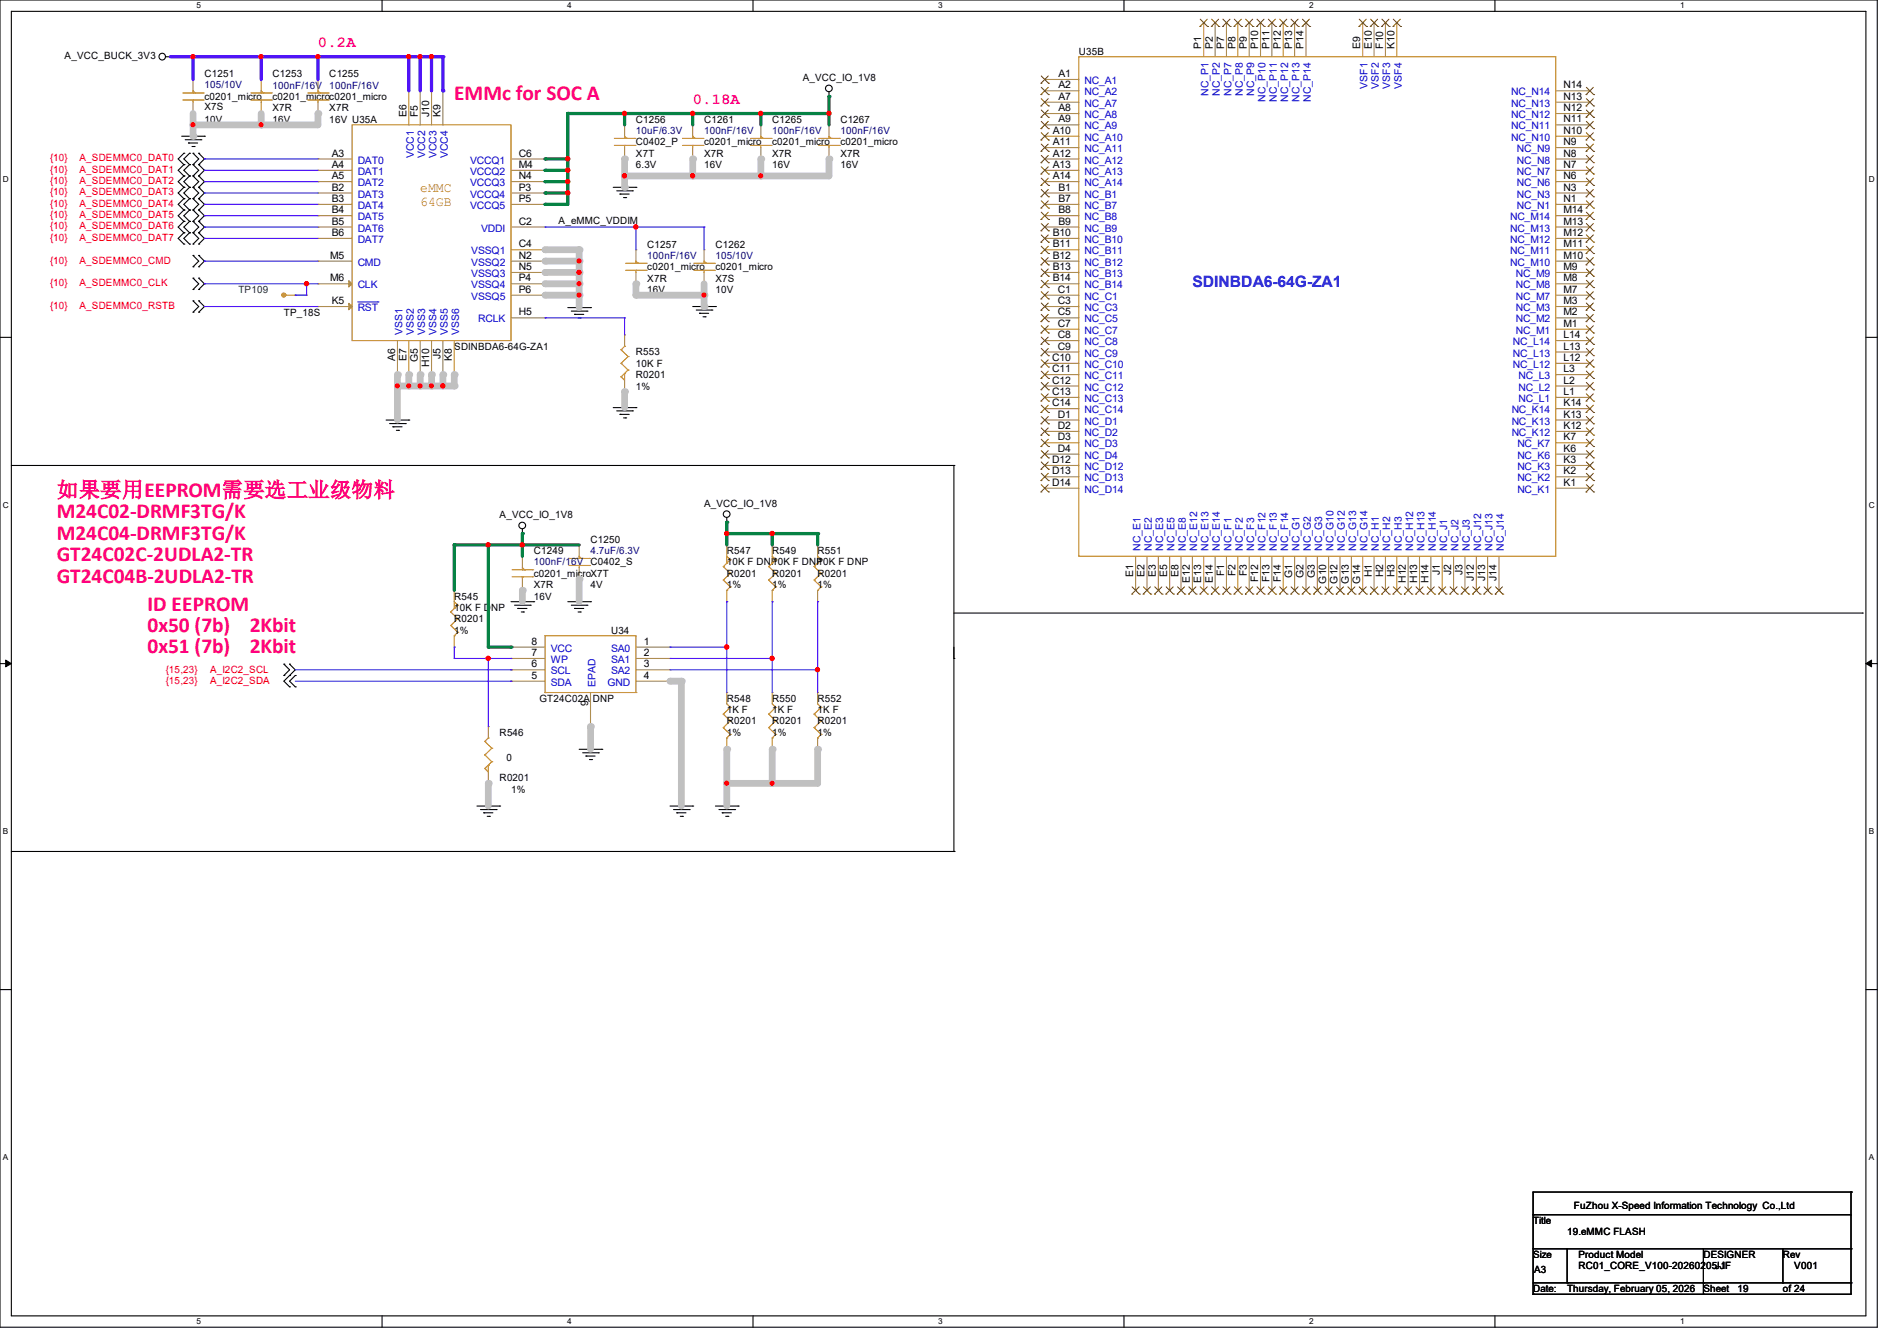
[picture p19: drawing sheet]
<svg xmlns="http://www.w3.org/2000/svg" width="297mm" height="210mm" viewBox="0 0 297 210" stroke-linecap="round" stroke-linejoin="round" font-family="sans-serif">
<defs><g id="words">
<g font-size="3.3" fill="#ff0080">
<text x="71.1" y="15.6">EMMc for SOC A</text>
<text x="8.9" y="77.9">如果要用EEPROM需要选工业级物料</text>
<text x="8.9" y="81.2">M24C02-DRMF3TG/K</text>
<text x="8.9" y="84.5">M24C04-DRMF3TG/K</text>
<text x="8.9" y="87.9">GT24C02C-2UDLA2-TR</text>
<text x="8.9" y="91.2">GT24C04B-2UDLA2-TR</text>
<text x="23.1" y="95.6">ID EEPROM</text>
<text x="23.1" y="99">0x50 (7b)</text>
<text x="39.1" y="99">2Kbit</text>
<text x="23.1" y="102.3">0x51 (7b)</text>
<text x="39.1" y="102.3">2Kbit</text>
</g>
<g font-size="2.5" fill="#f0f">
<text x="49.8" y="7.3">0.2A</text>
<text x="108.5" y="16.2">0.18A</text>
</g>
<text font-size="2.5" fill="#00f" x="186.7" y="44.9">SDINBDA6-64G-ZA1</text>
<g font-size="2.1" fill="#cc8006">
<text x="65.8" y="30.1">eMMC</text>
<text x="65.8" y="32.2">64GB</text>
</g>
<g font-size="1.6">
<text x="10.1" y="9.3">A_VCC_BUCK_3V3</text>
<text x="168.9" y="8.6">U35B</text>
<text x="188.1" y="7.7" transform="rotate(-90 188.1 7.7)">P1</text>
<text x="189.9" y="7.7" transform="rotate(-90 189.9 7.7)">P2</text>
<text x="191.6" y="7.7" transform="rotate(-90 191.6 7.7)">P7</text>
<text x="193.4" y="7.7" transform="rotate(-90 193.4 7.7)">P8</text>
<text x="195.2" y="7.7" transform="rotate(-90 195.2 7.7)">P9</text>
<text x="197" y="7.7" transform="rotate(-90 197 7.7)">P10</text>
<text x="198.8" y="7.7" transform="rotate(-90 198.8 7.7)">P11</text>
<text x="200.5" y="7.7" transform="rotate(-90 200.5 7.7)">P12</text>
<text x="202.3" y="7.7" transform="rotate(-90 202.3 7.7)">P13</text>
<text x="204.1" y="7.7" transform="rotate(-90 204.1 7.7)">P14</text>
<text x="213" y="7.7" transform="rotate(-90 213 7.7)">E9</text>
<text x="214.8" y="7.7" transform="rotate(-90 214.8 7.7)">E10</text>
<text x="216.5" y="7.7" transform="rotate(-90 216.5 7.7)">F10</text>
<text x="218.3" y="7.7" transform="rotate(-90 218.3 7.7)">K10</text>
<text x="32" y="12.1">C1251</text>
<text x="32" y="15.7">c0201_micro</text>
<text x="32" y="17.3">X7S</text>
<text x="42.7" y="12.1">C1253</text>
<text x="42.7" y="15.7">c0201_microc0201_micro</text>
<text x="42.7" y="17.4">X7R</text>
<text x="51.6" y="12.1">C1255</text>
<text x="51.6" y="17.4">X7R</text>
<text x="125.7" y="12.7">A_VCC_IO_1V8</text>
<text x="165.7" y="12.1">A1</text>
<text x="165.7" y="13.8">A2</text>
<text x="165.7" y="17.4">A8</text>
<text x="165.7" y="15.6">A7</text>
<text x="244.8" y="13.8">N14</text>
<text x="244.8" y="15.6">N13</text>
<text x="244.8" y="17.4">N12</text>
<text x="32" y="19.2">10V</text>
<text x="42.7" y="19.2">16V</text>
<text x="51.6" y="19.2">16V U35A</text>
<text x="63.6" y="18.3" transform="rotate(-90 63.6 18.3)">E6</text>
<text x="65.4" y="18.3" transform="rotate(-90 65.4 18.3)">F5</text>
<text x="67.2" y="18.3" transform="rotate(-90 67.2 18.3)">J10</text>
<text x="69" y="18.3" transform="rotate(-90 69 18.3)">K9</text>
<text x="99.6" y="19.2">C1256</text>
<text x="99.6" y="22.8">C0402_P</text>
<text x="110.2" y="19.2">C1261</text>
<text x="110.2" y="22.8">c0201_micro</text>
<text x="120.9" y="19.2">C1265</text>
<text x="120.9" y="22.8">c0201_micro</text>
<text x="131.6" y="19.2">C1267</text>
<text x="131.6" y="22.8">c0201_micro</text>
<text x="164.8" y="21">A10</text>
<text x="164.8" y="22.7">A11</text>
<text x="165.7" y="19.2">A9</text>
<text x="244.8" y="19.2">N11</text>
<text x="244.8" y="21">N10</text>
<text x="244.8" y="22.7">N9</text>
<text x="51.9" y="29.8">B2</text>
<text x="51.9" y="28.1">A5</text>
<text x="51.9" y="26.3">A4</text>
<text x="51.9" y="24.5">A3</text>
<text x="81.2" y="24.5">C6</text>
<text x="81.2" y="26.3">M4</text>
<text x="81.2" y="29.8">P3</text>
<text x="81.2" y="28.1">N4</text>
<text x="99.6" y="24.6">X7T</text>
<text x="99.6" y="26.3">6.3V</text>
<text x="110.2" y="24.6">X7R</text>
<text x="110.2" y="26.3">16V</text>
<text x="120.9" y="24.6">X7R</text>
<text x="120.9" y="26.3">16V</text>
<text x="131.6" y="24.6">X7R</text>
<text x="131.6" y="26.3">16V</text>
<text x="164.8" y="24.5">A12</text>
<text x="164.8" y="26.3">A13</text>
<text x="164.8" y="28.1">A14</text>
<text x="165.7" y="29.8">B1</text>
<text x="244.8" y="24.5">N8</text>
<text x="244.8" y="26.3">N7</text>
<text x="244.8" y="28.1">N6</text>
<text x="244.8" y="29.8">N3</text>
<text x="51.9" y="35.2">B5</text>
<text x="51.9" y="33.4">B4</text>
<text x="51.9" y="31.6">B3</text>
<text x="81.2" y="35.2">C2</text>
<text x="81.2" y="31.6">P5</text>
<text x="87.5" y="35">A_eMMC_VDDIM</text>
<text x="165.7" y="31.6">B7</text>
<text x="165.7" y="33.4">B8</text>
<text x="165.7" y="35.2">B9</text>
<text x="244.8" y="31.6">N1</text>
<text x="244.8" y="33.4">M14</text>
<text x="244.8" y="35.2">M13</text>
<text x="51.7" y="40.5">M5</text>
<text x="51.9" y="37">B6</text>
<text x="81.2" y="40.5">N2</text>
<text x="81.2" y="38.7">C4</text>
<text x="101.3" y="38.8">C1257</text>
<text x="112" y="38.8">C1262</text>
<text x="164.8" y="37">B10</text>
<text x="164.8" y="38.7">B11</text>
<text x="164.8" y="40.5">B12</text>
<text x="244.8" y="37">M12</text>
<text x="244.8" y="38.7">M11</text>
<text x="244.8" y="40.5">M10</text>
<text x="51.7" y="44.1">M6</text>
<text x="51.9" y="47.6">K5</text>
<text x="81.2" y="42.3">N5</text>
<text x="81.2" y="44.1">P4</text>
<text x="81.2" y="45.8">P6</text>
<text x="101.3" y="42.3">c0201_micro</text>
<text x="101.3" y="44.1">X7R</text>
<text x="101.3" y="45.9">16V</text>
<text x="112" y="42.3">c0201_micro</text>
<text x="112" y="44.1">X7S</text>
<text x="112" y="45.9">10V</text>
<text x="164.8" y="42.3">B13</text>
<text x="164.8" y="44.1">B14</text>
<text x="165.6" y="45.8">C1</text>
<text x="165.6" y="47.6">C3</text>
<text x="244.8" y="42.3">M9</text>
<text x="244.8" y="44.1">M8</text>
<text x="244.8" y="45.8">M7</text>
<text x="244.8" y="47.6">M3</text>
<text x="44.4" y="49.4">TP_18S</text>
<text x="81.2" y="49.4">H5</text>
<text x="165.6" y="51.2">C7</text>
<text x="165.6" y="53">C8</text>
<text x="165.6" y="49.4">C5</text>
<text x="244.8" y="53">L14</text>
<text x="244.8" y="51.2">M1</text>
<text x="244.8" y="49.4">M2</text>
<text x="61.8" y="56.6" transform="rotate(-90 61.8 56.6)">A6</text>
<text x="63.6" y="56.6" transform="rotate(-90 63.6 56.6)">E7</text>
<text x="65.4" y="56.7" transform="rotate(-90 65.4 56.7)">G5</text>
<text x="67.2" y="57.5" transform="rotate(-90 67.2 57.5)">H10</text>
<text x="69" y="56.3" transform="rotate(-90 69 56.3)">J5</text>
<text x="70.7" y="56.6" transform="rotate(-90 70.7 56.6)">K8</text>
<text x="71.1" y="54.8">SDINBDA6-64G-ZA1</text>
<text x="99.6" y="55.7">R553</text>
<text x="99.6" y="57.4">10K F</text>
<text x="99.6" y="59.2">R0201</text>
<text x="164.8" y="56.5">C10</text>
<text x="164.8" y="58.3">C11</text>
<text x="165.6" y="54.7">C9</text>
<text x="244.8" y="58.3">L3</text>
<text x="244.8" y="56.5">L12</text>
<text x="244.8" y="54.7">L13</text>
<text x="99.6" y="61">1%</text>
<text x="164.8" y="60.1">C12</text>
<text x="164.8" y="61.8">C13</text>
<text x="164.8" y="63.6">C14</text>
<text x="165.6" y="65.4">D1</text>
<text x="244.8" y="65.4">K13</text>
<text x="244.8" y="63.6">K14</text>
<text x="244.8" y="61.8">L1</text>
<text x="244.8" y="60.1">L2</text>
<text x="165.6" y="67.2">D2</text>
<text x="165.6" y="69">D3</text>
<text x="165.6" y="70.7">D4</text>
<text x="244.8" y="67.2">K12</text>
<text x="244.8" y="70.7">K6</text>
<text x="244.8" y="69">K7</text>
<text x="164.8" y="72.5">D12</text>
<text x="164.8" y="74.3">D13</text>
<text x="164.8" y="76.1">D14</text>
<text x="244.8" y="76.1">K1</text>
<text x="244.8" y="74.3">K2</text>
<text x="244.8" y="72.5">K3</text>
<text x="78.2" y="81.1">A_VCC_IO_1V8</text>
<text x="110.2" y="79.3">A_VCC_IO_1V8</text>
<text x="83.6" y="86.8">C1249</text>
<text x="92.5" y="85">C1250</text>
<text x="92.5" y="88.6">C0402_S</text>
<text x="113.8" y="86.8">R547</text>
<text x="113.8" y="88.6">10K F DNP</text>
<text x="120.9" y="86.8">R549</text>
<text x="120.9" y="88.6">10K F DNP</text>
<text x="128" y="86.8">R551</text>
<text x="128" y="88.6">10K F DNP</text>
<text x="71.1" y="93.9">R545</text>
<text x="71.1" y="95.7">10K F DNP</text>
<text x="83.6" y="90.3">c0201_microX7T</text>
<text x="83.6" y="92.1">X7R</text>
<text x="83.6" y="93.9">16V</text>
<text x="92.5" y="92.1">4V</text>
<text x="113.8" y="90.3">R0201</text>
<text x="113.8" y="92.1">1%</text>
<text x="120.9" y="90.3">R0201</text>
<text x="120.9" y="92.1">1%</text>
<text x="128" y="90.3">R0201</text>
<text x="128" y="92.1">1%</text>
<text x="177.4" y="90.3" transform="rotate(-90 177.4 90.3)">E1</text>
<text x="179.2" y="90.3" transform="rotate(-90 179.2 90.3)">E2</text>
<text x="181" y="90.3" transform="rotate(-90 181 90.3)">E3</text>
<text x="182.8" y="90.3" transform="rotate(-90 182.8 90.3)">E5</text>
<text x="184.5" y="90.3" transform="rotate(-90 184.5 90.3)">E8</text>
<text x="186.3" y="91.2" transform="rotate(-90 186.3 91.2)">E12</text>
<text x="188.1" y="91.2" transform="rotate(-90 188.1 91.2)">E13</text>
<text x="189.9" y="91.2" transform="rotate(-90 189.9 91.2)">E14</text>
<text x="191.6" y="90.3" transform="rotate(-90 191.6 90.3)">F1</text>
<text x="193.4" y="90.3" transform="rotate(-90 193.4 90.3)">F2</text>
<text x="195.2" y="90.3" transform="rotate(-90 195.2 90.3)">F3</text>
<text x="197" y="91.1" transform="rotate(-90 197 91.1)">F12</text>
<text x="198.8" y="91.1" transform="rotate(-90 198.8 91.1)">F13</text>
<text x="200.5" y="91.1" transform="rotate(-90 200.5 91.1)">F14</text>
<text x="202.3" y="90.5" transform="rotate(-90 202.3 90.5)">G1</text>
<text x="204.1" y="90.5" transform="rotate(-90 204.1 90.5)">G2</text>
<text x="205.9" y="90.5" transform="rotate(-90 205.9 90.5)">G3</text>
<text x="207.6" y="91.4" transform="rotate(-90 207.6 91.4)">G10</text>
<text x="209.4" y="91.4" transform="rotate(-90 209.4 91.4)">G12</text>
<text x="211.2" y="91.4" transform="rotate(-90 211.2 91.4)">G13</text>
<text x="213" y="91.4" transform="rotate(-90 213 91.4)">G14</text>
<text x="214.8" y="90.4" transform="rotate(-90 214.8 90.4)">H1</text>
<text x="216.5" y="90.4" transform="rotate(-90 216.5 90.4)">H2</text>
<text x="218.3" y="90.4" transform="rotate(-90 218.3 90.4)">H3</text>
<text x="220.1" y="91.3" transform="rotate(-90 220.1 91.3)">H12</text>
<text x="221.9" y="91.3" transform="rotate(-90 221.9 91.3)">H13</text>
<text x="223.7" y="91.3" transform="rotate(-90 223.7 91.3)">H14</text>
<text x="225.4" y="90" transform="rotate(-90 225.4 90)">J1</text>
<text x="227.2" y="90" transform="rotate(-90 227.2 90)">J2</text>
<text x="229" y="90" transform="rotate(-90 229 90)">J3</text>
<text x="230.8" y="90.9" transform="rotate(-90 230.8 90.9)">J12</text>
<text x="232.5" y="90.9" transform="rotate(-90 232.5 90.9)">J13</text>
<text x="234.3" y="90.9" transform="rotate(-90 234.3 90.9)">J14</text>
<text x="71.1" y="97.4">R0201</text>
<text x="71.1" y="99.2">1%</text>
<text x="83.2" y="101">8</text>
<text x="95.7" y="99.2">U34</text>
<text x="100.8" y="101">1</text>
<text x="83.2" y="106.3">5</text>
<text x="83.2" y="104.5">6</text>
<text x="83.2" y="102.7">7</text>
<text x="100.8" y="102.7">2</text>
<text x="100.8" y="104.5">3</text>
<text x="100.8" y="106.3">4</text>
<text x="84.5" y="109.9">GT24C02A DNP</text>
<text x="92.1" y="110.6" transform="rotate(-90 92.1 110.6)">9</text>
<text x="113.8" y="109.9">R548</text>
<text x="113.8" y="111.7">1K F</text>
<text x="113.8" y="113.5">R0201</text>
<text x="120.9" y="109.9">R550</text>
<text x="120.9" y="111.7">1K F</text>
<text x="120.9" y="113.5">R0201</text>
<text x="128" y="109.9">R552</text>
<text x="128" y="111.7">1K F</text>
<text x="128" y="113.5">R0201</text>
<text x="78.2" y="115.2">R546</text>
<text x="79.3" y="119.1">0</text>
<text x="113.8" y="115.2">1%</text>
<text x="120.9" y="115.2">1%</text>
<text x="128" y="115.2">1%</text>
<text x="78.2" y="122.3">R0201</text>
<text x="80" y="124.1">1%</text>
<text x="240" y="191.7">Title</text>
<text x="246.4" y="189.4">FuZhou X-Speed Information Technology Co.,Ltd</text>
<text x="240" y="197">Size</text>
<text x="245.4" y="193.5">19.eMMC FLASH</text>
<text x="247.1" y="197">Product Model</text>
<text x="266.7" y="197">DESIGNER</text>
<text x="279.1" y="197">Rev</text>
<text x="240" y="202.3">Date:</text>
<text x="240.2" y="199.3">A3</text>
<text x="245.4" y="202.3">Thursday, February 05, 2026</text>
<text x="247.1" y="198.8">RC01_CORE_V100-20260205-1</text>
<text x="266.7" y="202.3">Sheet</text>
<text x="268.5" y="198.8">JJF</text>
<text x="272" y="202.3">19</text>
<text x="279.1" y="202.3">of 24</text>
<text x="280.9" y="198.8">V001</text>
</g>
<g font-size="1.6" fill="#000080">
<text x="32" y="13.7">105/10V</text>
<text x="42.7" y="13.9">100nF/16V</text>
<text x="51.6" y="13.9">100nF/16V</text>
<text x="99.6" y="21">10uF/6.3V</text>
<text x="110.2" y="21">100nF/16V</text>
<text x="120.9" y="21">100nF/16V</text>
<text x="131.6" y="21">100nF/16V</text>
<text x="101.3" y="40.6">100nF/16V</text>
<text x="112" y="40.6">105/10V</text>
<text x="83.6" y="88.6">100nF/16V</text>
<text x="92.5" y="86.8">4.7uF/6.3V</text>
</g>
<g font-size="1.6" fill="#00c">
<text x="169.8" y="13.2">NC_A1</text>
<text x="169.8" y="14.9">NC_A2</text>
<text x="169.8" y="16.7">NC_A7</text>
<text x="189.2" y="15" transform="rotate(-90 189.2 15)">NC_P1</text>
<text x="191" y="15" transform="rotate(-90 191 15)">NC_P2</text>
<text x="192.8" y="15" transform="rotate(-90 192.8 15)">NC_P7</text>
<text x="194.6" y="15" transform="rotate(-90 194.6 15)">NC_P8</text>
<text x="196.3" y="15" transform="rotate(-90 196.3 15)">NC_P9</text>
<text x="198.1" y="15.9" transform="rotate(-90 198.1 15.9)">NC_P10</text>
<text x="199.9" y="15.9" transform="rotate(-90 199.9 15.9)">NC_P11</text>
<text x="201.7" y="15.9" transform="rotate(-90 201.7 15.9)">NC_P12</text>
<text x="203.5" y="15.9" transform="rotate(-90 203.5 15.9)">NC_P13</text>
<text x="205.2" y="15.9" transform="rotate(-90 205.2 15.9)">NC_P14</text>
<text x="214.1" y="13.9" transform="rotate(-90 214.1 13.9)">VSF1</text>
<text x="215.9" y="13.9" transform="rotate(-90 215.9 13.9)">VSF2</text>
<text x="217.7" y="13.9" transform="rotate(-90 217.7 13.9)">VSF3</text>
<text x="219.5" y="13.9" transform="rotate(-90 219.5 13.9)">VSF4</text>
<text x="236.6" y="14.9">NC_N14</text>
<text x="236.6" y="16.7">NC_N13</text>
<text x="169.8" y="18.5">NC_A8</text>
<text x="169.8" y="20.3">NC_A9</text>
<text x="169.8" y="22.1">NC_A10</text>
<text x="169.8" y="23.8">NC_A11</text>
<text x="236.6" y="18.5">NC_N12</text>
<text x="236.6" y="20.3">NC_N11</text>
<text x="236.6" y="22.1">NC_N10</text>
<text x="237.5" y="23.8">NC_N9</text>
<text x="56" y="29.2">DAT2</text>
<text x="56" y="27.4">DAT1</text>
<text x="56" y="25.6">DAT0</text>
<text x="64.8" y="24.8" transform="rotate(-90 64.8 24.8)">VCC1</text>
<text x="66.5" y="24.8" transform="rotate(-90 66.5 24.8)">VCC2</text>
<text x="68.3" y="24.8" transform="rotate(-90 68.3 24.8)">VCC3</text>
<text x="70.1" y="24.8" transform="rotate(-90 70.1 24.8)">VCC4</text>
<text x="73.6" y="25.6">VCCQ1</text>
<text x="73.6" y="27.4">VCCQ2</text>
<text x="73.6" y="29.2">VCCQ3</text>
<text x="169.8" y="25.6">NC_A12</text>
<text x="169.8" y="27.4">NC_A13</text>
<text x="169.8" y="29.2">NC_A14</text>
<text x="237.5" y="25.6">NC_N8</text>
<text x="237.5" y="27.4">NC_N7</text>
<text x="237.5" y="29.2">NC_N6</text>
<text x="56" y="34.5">DAT5</text>
<text x="56" y="32.7">DAT4</text>
<text x="56" y="30.9">DAT3</text>
<text x="73.6" y="32.7">VCCQ5</text>
<text x="73.6" y="30.9">VCCQ4</text>
<text x="169.8" y="30.9">NC_B1</text>
<text x="169.8" y="32.7">NC_B7</text>
<text x="169.8" y="34.5">NC_B8</text>
<text x="236.4" y="34.5">NC_M14</text>
<text x="237.5" y="30.9">NC_N3</text>
<text x="237.5" y="32.7">NC_N1</text>
<text x="56" y="41.6">CMD</text>
<text x="56" y="38.1">DAT7</text>
<text x="56" y="36.3">DAT6</text>
<text x="73.8" y="41.6">VSSQ2</text>
<text x="73.8" y="39.8">VSSQ1</text>
<text x="75.3" y="36.3">VDDI</text>
<text x="169.8" y="36.3">NC_B9</text>
<text x="169.8" y="38.1">NC_B10</text>
<text x="169.8" y="39.8">NC_B11</text>
<text x="169.8" y="41.6">NC_B12</text>
<text x="236.4" y="36.3">NC_M13</text>
<text x="236.4" y="38.1">NC_M12</text>
<text x="236.4" y="39.8">NC_M11</text>
<text x="236.4" y="41.6">NC_M10</text>
<text x="56" y="45.2">CLK</text>
<text x="73.8" y="43.4">VSSQ3</text>
<text x="73.8" y="45.2">VSSQ4</text>
<text x="73.8" y="46.9">VSSQ5</text>
<text x="169.8" y="43.4">NC_B13</text>
<text x="169.8" y="45.2">NC_B14</text>
<text x="169.8" y="46.9">NC_C1</text>
<text x="237.3" y="43.4">NC_M9</text>
<text x="237.3" y="45.2">NC_M8</text>
<text x="237.3" y="46.9">NC_M7</text>
<text x="56" y="48.7">RST</text>
<text x="63" y="52.5" transform="rotate(-90 63 52.5)">VSS1</text>
<text x="64.8" y="52.5" transform="rotate(-90 64.8 52.5)">VSS2</text>
<text x="66.5" y="52.5" transform="rotate(-90 66.5 52.5)">VSS3</text>
<text x="68.3" y="52.5" transform="rotate(-90 68.3 52.5)">VSS4</text>
<text x="70.1" y="52.5" transform="rotate(-90 70.1 52.5)">VSS5</text>
<text x="71.9" y="52.5" transform="rotate(-90 71.9 52.5)">VSS6</text>
<text x="74.9" y="50.5">RCLK</text>
<text x="169.8" y="48.7">NC_C3</text>
<text x="169.8" y="52.3">NC_C7</text>
<text x="169.8" y="50.5">NC_C5</text>
<text x="237.3" y="52.3">NC_M1</text>
<text x="237.3" y="50.5">NC_M2</text>
<text x="237.3" y="48.7">NC_M3</text>
<text x="169.8" y="54.1">NC_C8</text>
<text x="169.8" y="55.8">NC_C9</text>
<text x="169.8" y="57.6">NC_C10</text>
<text x="169.8" y="59.4">NC_C11</text>
<text x="236.9" y="57.6">NC_L12</text>
<text x="236.9" y="55.8">NC_L13</text>
<text x="236.9" y="54.1">NC_L14</text>
<text x="237.7" y="59.4">NC_L3</text>
<text x="169.8" y="61.2">NC_C12</text>
<text x="169.8" y="63">NC_C13</text>
<text x="169.8" y="64.7">NC_C14</text>
<text x="236.7" y="64.7">NC_K14</text>
<text x="237.7" y="63">NC_L1</text>
<text x="237.7" y="61.2">NC_L2</text>
<text x="169.8" y="66.5">NC_D1</text>
<text x="169.8" y="68.3">NC_D2</text>
<text x="169.8" y="70.1">NC_D3</text>
<text x="169.8" y="71.8">NC_D4</text>
<text x="236.7" y="68.3">NC_K12</text>
<text x="236.7" y="66.5">NC_K13</text>
<text x="237.6" y="71.8">NC_K6</text>
<text x="237.6" y="70.1">NC_K7</text>
<text x="169.8" y="73.6">NC_D12</text>
<text x="169.8" y="75.4">NC_D13</text>
<text x="169.8" y="77.2">NC_D14</text>
<text x="237.6" y="77.2">NC_K1</text>
<text x="237.6" y="75.4">NC_K2</text>
<text x="237.6" y="73.6">NC_K3</text>
<text x="178.6" y="86.2" transform="rotate(-90 178.6 86.2)">NC_E1</text>
<text x="180.3" y="86.2" transform="rotate(-90 180.3 86.2)">NC_E2</text>
<text x="182.1" y="86.2" transform="rotate(-90 182.1 86.2)">NC_E3</text>
<text x="183.9" y="86.2" transform="rotate(-90 183.9 86.2)">NC_E5</text>
<text x="185.7" y="86.2" transform="rotate(-90 185.7 86.2)">NC_E8</text>
<text x="187.5" y="86.2" transform="rotate(-90 187.5 86.2)">NC_E12</text>
<text x="189.2" y="86.2" transform="rotate(-90 189.2 86.2)">NC_E13</text>
<text x="191" y="86.2" transform="rotate(-90 191 86.2)">NC_E14</text>
<text x="192.8" y="86.2" transform="rotate(-90 192.8 86.2)">NC_F1</text>
<text x="194.6" y="86.2" transform="rotate(-90 194.6 86.2)">NC_F2</text>
<text x="196.3" y="86.2" transform="rotate(-90 196.3 86.2)">NC_F3</text>
<text x="198.1" y="86.2" transform="rotate(-90 198.1 86.2)">NC_F12</text>
<text x="199.9" y="86.2" transform="rotate(-90 199.9 86.2)">NC_F13</text>
<text x="201.7" y="86.2" transform="rotate(-90 201.7 86.2)">NC_F14</text>
<text x="203.5" y="86.2" transform="rotate(-90 203.5 86.2)">NC_G1</text>
<text x="205.2" y="86.2" transform="rotate(-90 205.2 86.2)">NC_G2</text>
<text x="207" y="86.2" transform="rotate(-90 207 86.2)">NC_G3</text>
<text x="208.8" y="86.2" transform="rotate(-90 208.8 86.2)">NC_G10</text>
<text x="210.6" y="86.2" transform="rotate(-90 210.6 86.2)">NC_G12</text>
<text x="212.3" y="86.2" transform="rotate(-90 212.3 86.2)">NC_G13</text>
<text x="214.1" y="86.2" transform="rotate(-90 214.1 86.2)">NC_G14</text>
<text x="215.9" y="86.2" transform="rotate(-90 215.9 86.2)">NC_H1</text>
<text x="217.7" y="86.2" transform="rotate(-90 217.7 86.2)">NC_H2</text>
<text x="219.5" y="86.2" transform="rotate(-90 219.5 86.2)">NC_H3</text>
<text x="221.2" y="86.2" transform="rotate(-90 221.2 86.2)">NC_H12</text>
<text x="223" y="86.2" transform="rotate(-90 223 86.2)">NC_H13</text>
<text x="224.8" y="86.2" transform="rotate(-90 224.8 86.2)">NC_H14</text>
<text x="226.6" y="86.2" transform="rotate(-90 226.6 86.2)">NC_J1</text>
<text x="228.3" y="86.2" transform="rotate(-90 228.3 86.2)">NC_J2</text>
<text x="230.1" y="86.2" transform="rotate(-90 230.1 86.2)">NC_J3</text>
<text x="231.9" y="86.2" transform="rotate(-90 231.9 86.2)">NC_J12</text>
<text x="233.7" y="86.2" transform="rotate(-90 233.7 86.2)">NC_J13</text>
<text x="235.5" y="86.2" transform="rotate(-90 235.5 86.2)">NC_J14</text>
<text x="86.2" y="107.4">SDA</text>
<text x="86.2" y="105.6">SCL</text>
<text x="86.2" y="103.8">WP</text>
<text x="86.2" y="102.1">VCC</text>
<text x="93.2" y="107.6" transform="rotate(-90 93.2 107.6)">EPAD</text>
<text x="95.1" y="107.4">GND</text>
<text x="95.7" y="102.1">SA0</text>
<text x="95.7" y="103.8">SA1</text>
<text x="95.7" y="105.6">SA2</text>
</g>
<g font-size="1.6" fill="#f00">
<text x="7.8" y="25.3">{10}</text>
<text x="7.8" y="27.1">{10}</text>
<text x="7.8" y="28.8">{10}</text>
<text x="12.4" y="25.3">A_SDEMMC0_DAT0</text>
<text x="12.4" y="27.1">A_SDEMMC0_DAT1</text>
<text x="12.4" y="28.8">A_SDEMMC0_DAT2</text>
<text x="7.8" y="30.6">{10}</text>
<text x="7.8" y="32.4">{10}</text>
<text x="7.8" y="34.2">{10}</text>
<text x="7.8" y="35.9">{10}</text>
<text x="12.4" y="30.6">A_SDEMMC0_DAT3</text>
<text x="12.4" y="32.4">A_SDEMMC0_DAT4</text>
<text x="12.4" y="34.2">A_SDEMMC0_DAT5</text>
<text x="12.4" y="35.9">A_SDEMMC0_DAT6</text>
<text x="7.8" y="37.7">{10}</text>
<text x="7.8" y="41.3">{10}</text>
<text x="12.4" y="37.7">A_SDEMMC0_DAT7</text>
<text x="12.4" y="41.3">A_SDEMMC0_CMD</text>
<text x="7.8" y="44.8">{10}</text>
<text x="12.4" y="44.8">A_SDEMMC0_CLK</text>
<text x="7.8" y="48.4">{10}</text>
<text x="12.4" y="48.4">A_SDEMMC0_RSTB</text>
<text x="26" y="107.1">{15,23}</text>
<text x="26" y="105.4">{15,23}</text>
<text x="32.9" y="107.1">A_I2C2_SDA</text>
<text x="32.9" y="105.4">A_I2C2_SCL</text>
</g>
<text font-size="1.6" fill="#004040" x="37.3" y="45.9">TP109</text>
<g font-size="1.3">
<text x="30.8" y="1.3">5</text>
<text x="88.8" y="1.3">4</text>
<text x="146.9" y="1.3">3</text>
<text x="205" y="1.3">2</text>
<text x="263.1" y="1.3">1</text>
<text x=".5" y="28.4">D</text>
<text x="292.6" y="28.4">D</text>
<text x=".5" y="79.5">C</text>
<text x="292.6" y="79.5">C</text>
<text x=".5" y="130.6">B</text>
<text x="292.6" y="130.6">B</text>
<text x=".5" y="181.7">A</text>
<text x="292.6" y="181.7">A</text>
<text x="30.8" y="207.4">5</text>
<text x="88.8" y="207.4">4</text>
<text x="146.9" y="207.4">3</text>
<text x="205" y="207.4">2</text>
<text x="263.1" y="207.4">1</text>
</g>
</g></defs>
<path d="M0 0h293.9v207.9h-293.9zM1.8 1.8h290.3v204.3h-290.3z" fill="none" stroke="#000" stroke-width=".17"/>
<g fill="#fff">
<path d="M30.8 .2h.7v1.4h-.7z"/>
<path d="M30.8 206.2h.7v1.4h-.7z"/>
</g>
<path d="M59.8 0v1.8M59.8 206.1v1.8" fill="none" stroke="#000" stroke-width=".17"/>
<g fill="#fff">
<path d="M88.8 .2h.7v1.4h-.7z"/>
<path d="M88.8 206.2h.7v1.4h-.7z"/>
</g>
<path d="M117.9 0v1.8M117.9 206.1v1.8" fill="none" stroke="#000" stroke-width=".17"/>
<g fill="#fff">
<path d="M146.9 .2h.7v1.4h-.7z"/>
<path d="M146.9 206.2h.7v1.4h-.7z"/>
</g>
<path d="M176 0v1.8M176 206.1v1.8" fill="none" stroke="#000" stroke-width=".17"/>
<g fill="#fff">
<path d="M205 .2h.7v1.4h-.7z"/>
<path d="M205 206.2h.7v1.4h-.7z"/>
</g>
<path d="M234.1 0v1.8M234.1 206.1v1.8" fill="none" stroke="#000" stroke-width=".17"/>
<g fill="#fff">
<path d="M263.1 .2h.6v1.4h-.6z"/>
<path d="M263.1 206.2h.6v1.4h-.6z"/>
<path d="M.5 27.3h.9v1.4h-.9z"/>
<path d="M292.6 27.3h.9v1.4h-.9z"/>
<path d="M.5 78.4h.9v1.4h-.9z"/>
<path d="M292.6 78.4h.9v1.4h-.9z"/>
</g>
<path d="M0 52.8h1.8M292.1 52.8h1.8" fill="none" stroke="#000" stroke-width=".17"/>
<g fill="#fff">
<path d="M.5 129.5h.8v1.4h-.8z"/>
<path d="M292.6 129.5h.8v1.4h-.8z"/>
</g>
<path d="M0 103.9h1.8M292.1 103.9h1.8" fill="none" stroke="#000" stroke-width=".17"/>
<path d="M.9 103.4l.9 .5-.9 .5zM292.1 103.9l.9-.5v1z" fill="#000" stroke="#000" stroke-width=".16"/>
<g fill="#fff">
<path d="M.5 180.5h.8v1.4h-.8z"/>
<path d="M292.6 180.5h.8v1.4h-.8z"/>
</g>
<g fill="none" stroke="#000" stroke-width=".17">
<path d="M26 8.9h.7M26.7 8.9h.1M129.8 15.1h.1M129.8 14.4v.7M28.4 21.3h3.6M28.8 25.8h.1M28.8 24h.1M28.8 27.6h.1M28.8 29.3h.1M28.8 31.1h.1M28.8 32.9h.1M28.8 34.7h.1"/>
<path d="M28.8 36.4h.1M28.8 38.2h.1M28.8 24l-.9 .9 .9 .9M28.8 25.8l-.9 .9 .9 .9M28.8 27.6l-.9 .8 .9 .9M28.8 29.3l-.9 .9 .9 .9M28.8 31.1l-.9 .9 .9 .9M28.8 32.9l-.9 .9 .9 .9M28.8 34.7l-.9 .9 .9 .8M28.8 36.4l-.9 .9 .9 .9M29 21.9h2.5M29.5 22.4h.1"/>
<path d="M29.5 22.4h1.4M29.7 24h.1M29.7 25.8h.1M29.7 27.6h.1M29.7 29.3h.1M29.7 31.1h.1M29.7 32.9h.1M29.7 34.7h.1M29.7 36.4h.1M29.7 38.2h.1M29.7 24l-.9 .9 .9 .9M29.7 25.8l-.9 .9 .9 .9"/>
<path d="M29.7 27.6l-.9 .8 .9 .9M29.7 29.3l-.9 .9 .9 .9M29.7 31.1l-.9 .9 .9 .9M29.7 32.9l-.9 .9 .9 .9M29.7 34.7l-.9 .9 .9 .8M29.7 36.4l-.9 .9 .9 .9M30.1 22.9h.3M30.2 24h.1M30.2 25.8h.1M30.2 27.6h.1M30.2 29.3h.1M30.2 31.1h.1"/>
<path d="M30.2 32.9h.1M30.2 34.7h.1M30.2 36.4h.1M30.2 38.2h.1M30.2 24l.9 .9-.9 .9M30.2 25.8l.9 .9-.9 .9M30.2 27.6l.9 .8-.9 .9M30.2 29.3l.9 .9-.9 .9M30.2 31.1l.9 .9-.9 .9M30.2 32.9l.9 .9-.9 .9M30.2 34.7l.9 .9-.9 .8M30.2 36.4l.9 .9-.9 .9"/>
<path d="M30.4 22.9h.1M31.1 25.8h.1M31.1 24h.1M31.1 27.6h.1M31.1 29.3h.1M31.1 31.1h.1M31.1 32.9h.1M31.1 34.7h.1M31.1 36.4h.1M31.1 38.2h.1M31.1 24l.9 .9-.9 .9M31.1 25.8l.9 .9-.9 .9"/>
<path d="M31.1 27.6l.9 .8-.9 .9M31.1 29.3l.9 .9-.9 .9M31.1 31.1l.9 .9-.9 .9M31.1 32.9l.9 .9-.9 .9M31.1 34.7l.9 .9-.9 .8M31.1 36.4l.9 .9-.9 .9M31.5 21.9h.1M32 21.3h.1M96 29.3h3.6M96.6 29.9h2.4M97.1 30.4h.1M97.1 30.4h1.4"/>
<path d="M97.6 30.9h.4M98 30.9h.1M99 29.9h.1M99.6 29.3h.1M30.2 41.8h.1M30.2 40h.1M30.2 45.3h.1M30.2 43.6h.1M30.2 48.9h.1M30.2 47.1h.1M30.2 40l.9 .9-.9 .9M30.2 43.6l.9 .8-.9 .9"/>
<path d="M30.2 47.1l.9 .9-.9 .9M31.1 40h.1M31.1 41.8h.1M31.1 43.6h.1M31.1 45.3h.1M31.1 47.1h.1M31.1 48.9h.1M31.1 40l.9 .9-.9 .9M31.1 43.6l.9 .8-.9 .9M31.1 47.1l.9 .9-.9 .9M88.9 48.2h3.6M89.5 48.7h2.4"/>
<path d="M90 49.2h.1M90 49.2h1.4M90.5 49.8h.3M90.8 49.8h.1M91.9 48.7h.1M92.5 48.2h.1M108.5 48h3.5M109 48.6h2.5M109.5 49.1h.1M109.5 49.1h1.5M110.1 49.6h.3M110.4 49.6h.1"/>
<path d="M111.5 48.6h.1M112 48h.1M1.8 72.9h147.6M60.5 65.8h3.5M61 66.3h2.5M61.5 66.8h.1M61.5 66.8h1.4M62.1 67.4h.3M62.4 67.4h.1M63.5 66.3h.1M64 65.8h.1M96 63.8h3.6"/>
<path d="M96.6 64.3h2.4M97.1 64.9h.1M97.1 64.9h1.4M97.6 65.4h.4M98 65.4h.1M99 64.3h.1M99.6 63.8h.1M149.4 72.9h.1M149.4 72.9v60.4M80 94.2h3.6M80.6 94.8h2.4M81.1 95.3h.1"/>
<path d="M81.1 95.3h1.4M81.6 95.8h.4M81.8 83.6h.1M81.8 82.8v.8M82 95.8h.1M83 94.8h.1M83.6 94.2h.1M88.9 94.2h3.6M89.5 94.8h2.4M90 95.3h.1M90 95.3h1.4M90.5 95.8h.3"/>
<path d="M90.8 95.8h.1M91.9 94.8h.1M92.5 94.2h.1M113.8 81.8h.1M113.8 81.1v.7M149.4 96h142.2M291.6 96h.1M44.4 105.8h.1M44.4 104h.1M44.4 104l.9 .9-.9 .9M45.3 107.6h.1M45.3 105.8h.1"/>
<path d="M45.3 104h.1M45.3 104l.9 .9-1.8 1.8 .9 .9M46.2 107.6h.1M46.2 105.8h.1M46.2 105.8l-.9 .9 .9 .9M90.7 117.3h3.5M91.2 117.9h2.5M91.7 118.4h.1M91.7 118.4h1.5M92.3 119h.3M92.6 119h.1M93.7 117.9h.1"/>
<path d="M94.2 117.3h.1M149.4 103.1h.1M1.8 133.3h147.6M74.7 126.2h3.5M75.2 126.8h2.5M75.7 127.3h.1M75.7 127.3h1.5M76.3 127.8h.3M76.6 127.8h.1M77.7 126.8h.1M78.2 126.2h.1M104.9 126.2h3.6"/>
<path d="M105.5 126.8h2.4M106 127.3h.1M106 127.3h1.4M106.5 127.8h.3M106.8 127.8h.1M107.9 126.8h.1M108.5 126.2h.1M112 126.2h3.6M112.6 126.8h2.4M113.1 127.3h.1M113.1 127.3h1.4M113.6 127.8h.4"/>
<path d="M114 127.8h.1M115 126.8h.1M115.6 126.2h.1M149.4 133.3h.1M0 155h1.8M292.1 155h1.8M240 190.2h.1M240 190.2h49.8M240 195.6h49.8M245.4 195.6v5.3M266.7 195.6v7.1M279.1 195.6v5.3"/>
<path d="M289.8 186.7h.1M289.8 195.6h.1M289.8 186.7h-49.8v16M289.8 186.7v16h-49.8M240 202.7h.1M240 200.9h49.8M245.4 200.9h.1M266.7 200.9h.1M266.7 202.7h.1M279.1 200.9h.1M289.8 200.9h.1"/>
<circle cx="25.4" cy="8.9" r=".52"/>
<circle cx="129.8" cy="13.8" r=".52"/>
<circle cx="81.8" cy="82.3" r=".52"/>
<circle cx="113.8" cy="80.5" r=".52"/>
</g>
<g fill="none" stroke="#cc8006" stroke-width=".17">
<path d="M28.6 15.7h3.2M28.6 14.6h3.2M30.2 14.6h.1M30.2 15.7h.1M30.2 14.6v-.4l.4 .4M30.2 15.7v.3M30.6 14.6h.1M31.8 15.7h.1M31.8 14.6h.1M39.3 15.7h3.2M39.3 14.6h3.2M40.9 14.6h.1"/>
<path d="M40.9 15.7h.1M40.9 14.6v-.4l.3 .4M40.9 15.7v.3M41.2 14.6h.1M42.5 15.7h.1M42.5 14.6h.1M48.2 15.7h3.2M48.2 14.6h3.2M49.8 14.6h.1M49.8 15.7h.1M49.8 14.6v-.4l.3 .4M49.8 15.7v.3"/>
<path d="M50.1 14.6h.1M51.4 15.7h.1M51.4 14.6h.1M55.1 19.6h24.9v33.7h-24.9zM168.9 8.9h74.7v78.2h-74.7zM96.2 22.8h3.2M96.2 21.7h3.2M97.8 21.7h.1M97.8 22.8h.1M97.8 21.7v-.4l.3 .4M97.8 22.8v.3M98.1 21.7h.1"/>
<path d="M99.4 22.8h.1M99.4 21.7h.1M106.8 22.8h3.3M106.8 21.7h3.3M108.5 21.7h.1M108.5 22.8h.1M108.5 21.7v-.4l.3 .4M108.5 22.8v.3M108.8 21.7h.1M110.1 22.8h.1M110.1 21.7h.1M117.5 22.8h3.2"/>
<path d="M117.5 21.7h3.2M119.1 21.7h.1M119.1 22.8h.1M119.1 21.7v-.4l.4 .4M119.1 22.8v.3M119.5 21.7h.1M120.7 22.8h.1M120.7 21.7h.1M128.2 22.8h3.2M128.2 21.7h3.2M129.8 21.7h.1M129.8 22.8h.1"/>
<path d="M129.8 21.7v-.4l.3 .4M129.8 22.8v.3M130.1 21.7h.1M131.4 22.8h.1M131.4 21.7h.1M44.4 46.2h1.8M46.2 46.2h.1M97.2 59h.1M97.2 56.9h.1M97.2 54.8h.1M97.2 56.9l1.1 1.1M97.2 54.8l1.1 1"/>
<path d="M97.8 54.2h.1M97.8 58.5h.1M97.8 58.5v1.1l-.6-.6M97.8 54.2l-.6 .6M98 42.3h3.2M98 41.2h3.2M98.3 58h.1M98.3 55.8h.1M98.3 58l-1.1 1M98.3 55.8l-1.1 1.1M99.6 41.2h.1M99.6 42.3h.1"/>
<path d="M99.6 41.2v-.3l.3 .3M99.6 42.3v.4M99.9 41.2h.1M101.2 42.3h.1M101.2 41.2h.1M108.6 42.3h3.2M108.6 41.2h3.2M110.2 41.2h.1M110.2 42.3h.1M110.2 41.2v-.3l.4 .3M110.2 42.3v.4M110.6 41.2h.1"/>
<path d="M111.8 42.3h.1M111.8 41.2h.1M70.6 95.8h.1M70.6 98h.1M70.6 95.8l1.1 1.1M70.6 98l1.1 1M71.1 99.6h.1M71.1 95.3h.1M71.7 94.8h.1M71.7 96.9h.1M71.7 99h.1M71.7 94.8l-.6-.6v1.1"/>
<path d="M71.7 94.8l-1.1 1M71.7 96.9l-1.1 1.1M71.7 99l-.6 .6M80.2 90.3h3.2M80.2 89.2h3.2M81.8 89.2h.1M81.8 90.3h.1M81.8 89.2v-.3l.3 .3M81.8 90.3v.4M82.1 89.2h.1M83.4 90.3h.1M83.4 89.2h.1"/>
<path d="M85.3 99.6h.1M85.3 99.6h14.3v8.9M85.3 99.6v8.9M89.1 88.6h3.2M89.1 87.5h3.2M90.7 87.5h.1M90.7 88.6h.1M90.7 87.5v-.4l.3 .4M90.7 88.6v.3M91 87.5h.1M92.3 88.6h.1M92.3 87.5h.1"/>
<path d="M113.2 88.7h.1M113.2 90.8h.1M113.2 88.7l1.1 1.1M113.2 90.8l1.1 1.1M113.8 92.5h.1M113.8 88.2h.1M114.3 87.7h.1M114.3 89.8h.1M114.3 91.9h.1M114.3 87.7l-.5-.6v1.1M114.3 87.7l-1.1 1M114.3 89.8l-1.1 1"/>
<path d="M114.3 91.9l-.5 .6M120.4 88.7h.1M120.4 90.8h.1M120.4 88.7l1.1 1.1M120.4 90.8l1.1 1.1M120.9 92.5h.1M120.9 88.2h.1M121.5 87.7h.1M121.5 89.8h.1M121.5 91.9h.1M121.5 87.7l-.6-.6v1.1M121.5 87.7l-1.1 1"/>
<path d="M121.5 89.8l-1.1 1M121.5 91.9l-.6 .6M127.5 88.7h.1M127.5 90.8h.1M127.5 88.7l1.1 1.1M127.5 90.8l1.1 1.1M128 92.5h.1M128 88.2h.1M128.6 87.7h.1M128.6 89.8h.1M128.6 91.9h.1M128.6 87.7l-.6-.6v1.1"/>
<path d="M128.6 87.7l-1.1 1M128.6 89.8l-1.1 1M128.6 91.9l-.6 .6M75.9 118.2h.1M75.9 116.1h.1M75.9 118.2l1.1 1.1M75.9 116.1l1.1 1.1M76.5 115.6h.1M76.5 119.8h.1M76.5 119.8v1.1l-.6-.5M76.5 115.6l-.6 .5M77 119.3h.1"/>
<path d="M77 117.2h.1M77 119.3l-1.1 1.1M77 117.2l-1.1 1M85.3 108.5h.1M85.3 108.5h14.3M99.6 108.5h.1M113.2 111.8h.1M113.2 114h.1M113.2 111.8l1.1 1.1M113.2 114l1.1 1M113.8 115.6h.1M113.8 110.2l.5 .6"/>
<path d="M114.3 110.8h.1M114.3 112.9h.1M114.3 115h.1M114.3 110.8l-1.1 1M114.3 112.9l-1.1 1.1M114.3 115l-.5 .6M120.4 111.8h.1M120.4 114h.1M120.4 111.8l1.1 1.1M120.4 114l1.1 1M120.9 115.6h.1M120.9 110.2l.6 .6"/>
<path d="M121.5 110.8h.1M121.5 112.9h.1M121.5 115h.1M121.5 110.8l-1.1 1M121.5 112.9l-1.1 1.1M121.5 115l-.6 .6M127.5 111.8h.1M127.5 114h.1M127.5 111.8l1.1 1.1M127.5 114l1.1 1M128 115.6h.1M128 110.2l.6 .6"/>
<path d="M128.6 110.8h.1M128.6 112.9h.1M128.6 115h.1M128.6 110.8l-1.1 1M128.6 112.9l-1.1 1.1M128.6 115l-.6 .6M75.9 120.4h.1"/>
</g>
<g fill="none" stroke="#a84" stroke-width=".17">
<path d="M30.2 12.4h.1M30.2 17.8h.1M30.2 12.4v1.8M30.2 16v1.8M40.9 12.4h.1M40.9 17.8h.1M40.9 12.4v1.8M40.9 16v1.8M49.8 12.4h.1M49.8 17.8h.1M49.8 12.4v1.8M49.8 16v1.8"/>
<path d="M64 14.2h.1M64 14.2v5.4M65.8 14.2h.1M65.8 14.2v5.4M67.6 14.2h.1M67.6 14.2v5.4M69.3 14.2h.1M69.3 14.2v5.4M97.8 19.6h.1M97.8 19.6v1.7M108.5 19.6h.1M108.5 19.6v1.7"/>
<path d="M119.1 19.6h.1M119.1 19.6v1.7M129.8 19.6h.1M129.8 19.6v1.7M163.6 12.4h.1M163.6 14.2h.1M163.6 17.8h.1M163.6 19.6h.1M163.6 16h.1M163.6 12.4h5.3M163.6 14.2h5.3M163.6 17.8h5.3"/>
<path d="M163.6 19.6h5.3M163.6 16h5.3M188.5 3.6h.1M188.5 3.6v5.3M190.2 3.6h.1M190.2 3.6v5.3M192 3.6h.1M192 3.6v5.3M193.8 3.6h.1M193.8 3.6v5.3M195.6 3.6h.1M195.6 3.6v5.3"/>
<path d="M197.4 3.6h.1M197.4 3.6v5.3M199.1 3.6h.1M199.1 3.6v5.3M200.9 3.6h.1M200.9 3.6v5.3M202.7 3.6h.1M202.7 3.6v5.3M204.5 3.6h.1M204.5 3.6v5.3M213.4 3.6h.1M213.4 3.6v5.3"/>
<path d="M215.1 3.6h.1M215.1 3.6v5.3M216.9 3.6h.1M216.9 3.6v5.3M218.7 3.6h.1M218.7 3.6v5.3M243.6 14.2h5.3M243.6 17.8h5.3M243.6 19.6h5.3M243.6 16h5.3M248.9 14.2h.1M248.9 16h.1"/>
<path d="M248.9 17.8h.1M248.9 19.6h.1M49.8 37.3h.1M49.8 35.6h.1M49.8 33.8h.1M49.8 32h.1M49.8 30.2h.1M49.8 28.4h.1M49.8 26.7h.1M49.8 24.9h.1M49.8 24.9h5.3M49.8 26.7h5.3"/>
<path d="M49.8 28.4h5.3M49.8 30.2h5.3M49.8 32h5.3M49.8 33.8h5.3M49.8 35.6h5.3M49.8 37.3h5.3M80 24.9h5.3M80 26.7h5.3M80 28.4h5.3M80 30.2h5.3M80 32h5.3M80 35.6h5.3"/>
<path d="M80 39.1h5.3M85.3 35.6h.1M85.3 24.9h.1M85.3 32h.1M85.3 26.7h.1M85.3 30.2h.1M85.3 28.4h.1M85.3 39.1h.1M97.8 24.9h.1M97.8 23.1v1.8M99.6 39.1h.1M99.6 39.1v1.8"/>
<path d="M108.5 24.9h.1M108.5 23.1v1.8M110.2 39.1h.1M110.2 39.1v1.8M119.1 24.9h.1M119.1 23.1v1.8M129.8 24.9h.1M129.8 23.1v1.8M163.6 21.3h.1M163.6 23.1h.1M163.6 24.9h.1M163.6 26.7h.1"/>
<path d="M163.6 28.4h.1M163.6 30.2h.1M163.6 32h.1M163.6 33.8h.1M163.6 35.6h.1M163.6 37.3h.1M163.6 39.1h.1M163.6 21.3h5.3M163.6 23.1h5.3M163.6 24.9h5.3M163.6 26.7h5.3M163.6 28.4h5.3"/>
<path d="M163.6 30.2h5.3M163.6 32h5.3M163.6 33.8h5.3M163.6 35.6h5.3M163.6 37.3h5.3M163.6 39.1h5.3M243.6 21.3h5.3M243.6 23.1h5.3M243.6 24.9h5.3M243.6 26.7h5.3M243.6 28.4h5.3M243.6 30.2h5.3"/>
<path d="M243.6 32h5.3M243.6 33.8h5.3M243.6 35.6h5.3M243.6 37.3h5.3M243.6 39.1h5.3M248.9 21.3h.1M248.9 23.1h.1M248.9 24.9h.1M248.9 26.7h.1M248.9 28.4h.1M248.9 30.2h.1M248.9 32h.1"/>
<path d="M248.9 33.8h.1M248.9 35.6h.1M248.9 37.3h.1M248.9 39.1h.1M46.2 46.2h1.8M48 46.2h.1M49.8 44.4h.1M49.8 40.9h.1M49.8 48h.1M49.8 40.9h5.3M49.8 44.4h5.3M49.8 48h5.3"/>
<path d="M62.2 58.7h.1M62.2 53.3v5.4M64 58.7h.1M64 53.3v5.4M65.8 58.7h.1M65.8 53.3v5.4M67.6 58.7h.1M67.6 53.3v5.4M69.3 58.7h.1M69.3 53.3v5.4M71.1 58.7h.1M71.1 53.3v5.4"/>
<path d="M80 40.9h5.3M80 42.7h5.3M80 44.4h5.3M80 46.2h5.3M80 49.8h5.3M85.3 40.9h.1M85.3 42.7h.1M85.3 44.4h.1M85.3 46.2h.1M85.3 49.8h.1M97.8 52.5h.1M97.8 52.5v1.7"/>
<path d="M97.8 59.6v1.7M99.6 44.4h.1M99.6 42.7v1.7M110.2 44.4h.1M110.2 42.7v1.7M163.6 40.9h.1M163.6 42.7h.1M163.6 44.4h.1M163.6 46.2h.1M163.6 48h.1M163.6 51.6h.1M163.6 53.3h.1"/>
<path d="M163.6 55.1h.1M163.6 56.9h.1M163.6 58.7h.1M163.6 49.8h.1M163.6 40.9h5.3M163.6 42.7h5.3M163.6 44.4h5.3M163.6 46.2h5.3M163.6 48h5.3M163.6 51.6h5.3M163.6 53.3h5.3M163.6 55.1h5.3"/>
<path d="M163.6 56.9h5.3M163.6 58.7h5.3M163.6 49.8h5.3M243.6 40.9h5.3M243.6 42.7h5.3M243.6 44.4h5.3M243.6 46.2h5.3M243.6 48h5.3M243.6 51.6h5.3M243.6 53.3h5.3M243.6 55.1h5.3M243.6 56.9h5.3"/>
<path d="M243.6 58.7h5.3M243.6 49.8h5.3M248.9 58.7h.1M248.9 56.9h.1M248.9 55.1h.1M248.9 53.3h.1M248.9 51.6h.1M248.9 49.8h.1M248.9 40.9h.1M248.9 42.7h.1M248.9 44.4h.1M248.9 46.2h.1"/>
<path d="M248.9 48h.1M97.8 61.3h.1M163.6 60.5h.1M163.6 62.2h.1M163.6 64h.1M163.6 65.8h.1M163.6 67.6h.1M163.6 69.3h.1M163.6 71.1h.1M163.6 72.9h.1M163.6 74.7h.1M163.6 76.5h.1"/>
<path d="M163.6 60.5h5.3M163.6 62.2h5.3M163.6 64h5.3M163.6 65.8h5.3M163.6 67.6h5.3M163.6 69.3h5.3M163.6 71.1h5.3M163.6 72.9h5.3M163.6 74.7h5.3M163.6 76.5h5.3M243.6 60.5h5.3M243.6 62.2h5.3"/>
<path d="M243.6 64h5.3M243.6 65.8h5.3M243.6 67.6h5.3M243.6 69.3h5.3M243.6 71.1h5.3M243.6 72.9h5.3M243.6 74.7h5.3M243.6 76.5h5.3M248.9 76.5h.1M248.9 74.7h.1M248.9 72.9h.1M248.9 67.6h.1"/>
<path d="M248.9 65.8h.1M248.9 64h.1M248.9 62.2h.1M248.9 60.5h.1M248.9 71.1h.1M248.9 69.3h.1M71.1 92.5h.1M71.1 92.5v1.7M71.1 99.6v1.7M81.8 87.1h.1M81.8 92.5h.1M81.8 87.1v1.8"/>
<path d="M81.8 90.7v1.8M90.7 85.3h.1M90.7 90.7h.1M90.7 85.3v1.8M90.7 88.9v1.8M113.8 85.3h.1M113.8 94.2h.1M113.8 85.3v1.8M113.8 92.5v1.7M120.9 85.3h.1M120.9 94.2h.1M120.9 85.3v1.8"/>
<path d="M120.9 92.5v1.7M128 85.3h.1M128 94.2h.1M128 85.3v1.8M128 92.5v1.7M177.8 92.5h.1M177.8 87.1v5.4M179.6 92.5h.1M179.6 87.1v5.4M181.4 92.5h.1M181.4 87.1v5.4M183.1 92.5h.1"/>
<path d="M183.1 87.1v5.4M184.9 92.5h.1M184.9 87.1v5.4M186.7 92.5h.1M186.7 87.1v5.4M188.5 92.5h.1M188.5 87.1v5.4M190.2 92.5h.1M190.2 87.1v5.4M192 92.5h.1M192 87.1v5.4M193.8 92.5h.1"/>
<path d="M193.8 87.1v5.4M195.6 92.5h.1M195.6 87.1v5.4M197.4 92.5h.1M197.4 87.1v5.4M199.1 92.5h.1M199.1 87.1v5.4M200.9 92.5h.1M200.9 87.1v5.4M202.7 92.5h.1M202.7 87.1v5.4M204.5 92.5h.1"/>
<path d="M204.5 87.1v5.4M206.2 92.5h.1M206.2 87.1v5.4M208 92.5h.1M208 87.1v5.4M209.8 92.5h.1M209.8 87.1v5.4M211.6 92.5h.1M211.6 87.1v5.4M213.4 92.5h.1M213.4 87.1v5.4M215.1 92.5h.1"/>
<path d="M215.1 87.1v5.4M216.9 92.5h.1M216.9 87.1v5.4M218.7 92.5h.1M218.7 87.1v5.4M220.5 92.5h.1M220.5 87.1v5.4M222.2 92.5h.1M222.2 87.1v5.4M224 92.5h.1M224 87.1v5.4M225.8 92.5h.1"/>
<path d="M225.8 87.1v5.4M227.6 92.5h.1M227.6 87.1v5.4M229.4 92.5h.1M229.4 87.1v5.4M231.1 92.5h.1M231.1 87.1v5.4M232.9 92.5h.1M232.9 87.1v5.4M234.7 92.5h.1M234.7 87.1v5.4M71.1 101.3h.1"/>
<path d="M76.5 113.8h.1M76.5 113.8v1.8M80 106.7h.1M80 104.9h.1M80 103.1h.1M80 101.3h.1M80 101.3h5.3M80 103.1h5.3M80 104.9h5.3M80 106.7h5.3M92.5 113.8h.1M92.5 108.5v5.3"/>
<path d="M99.6 101.3h5.3M99.6 103.1h5.3M99.6 104.9h5.3M99.6 106.7h5.3M104.9 101.3h.1M104.9 103.1h.1M104.9 104.9h.1M104.9 106.7h.1M113.8 108.5h.1M113.8 117.3h.1M113.8 108.5v1.7M113.8 115.6v1.7"/>
<path d="M120.9 108.5h.1M120.9 117.3h.1M120.9 108.5v1.7M120.9 115.6v1.7M128 108.5h.1M128 117.3h.1M128 108.5v1.7M128 115.6v1.7M76.5 122.7h.1M76.5 120.9v1.8"/>
</g>
<g fill="none" stroke="#804000" stroke-width=".16">
<path d="M163 13h.1M163 14.8h.1M163 18.4h.1M163 16.6h.1M163 11.9l1.2 1.1M163 13.7l1.2 1.1M163 17.2l1.2 1.2M163 19l1.2 1.2M163 15.5l1.2 1.1M164.1 11.9l-1.1 1.1M164.1 13.7l-1.1 1.1M164.1 17.2l-1.1 1.2"/>
<path d="M164.1 19l-1.1 1.2M164.1 15.5l-1.1 1.1M164.2 13h.1M164.2 14.8h.1M164.2 18.4h.1M164.2 16.6h.1M187.9 4.1h.1M187.9 3l1.2 1.1M189 3l-1.1 1.1M189.1 4.1h.1M189.7 4.1h.1M189.7 3l1.1 1.1"/>
<path d="M190.8 3l-1.1 1.1M190.8 4.1h.1M191.4 4.1h.1M191.5 3l1.1 1.1M192.6 3l-1.2 1.1M192.6 4.1h.1M193.2 4.1h.1M193.3 3l1.1 1.1M194.4 3l-1.2 1.1M194.4 4.1h.1M195 4.1h.1M195 3l1.2 1.1"/>
<path d="M196.1 3l-1.1 1.1M196.2 4.1h.1M196.8 4.1h.1M196.8 3l1.2 1.1M197.9 3l-1.1 1.1M198 4.1h.1M198.5 4.1h.1M198.6 3l1.1 1.1M199.7 3l-1.2 1.1M199.7 4.1h.1M200.3 4.1h.1M200.4 3l1.1 1.1"/>
<path d="M201.5 3l-1.2 1.1M201.5 4.1h.1M202.1 4.1h.1M202.1 3l1.2 1.1M203.2 3l-1.1 1.1M203.3 4.1h.1M203.9 4.1h.1M203.9 3l1.2 1.1M205 3l-1.1 1.1M205.1 4.1h.1M212.8 4.1h.1M212.8 3l1.2 1.1"/>
<path d="M213.9 3l-1.1 1.1M214 4.1h.1M214.5 4.1h.1M214.6 3l1.1 1.1M215.7 3l-1.2 1.1M215.7 4.1h.1M216.3 4.1h.1M216.4 3l1.1 1.1M217.5 3l-1.2 1.1M217.5 4.1h.1M218.1 4.1h.1M218.1 3l1.2 1.1"/>
<path d="M219.2 3l-1.1 1.1M219.3 4.1h.1M248.3 14.8h.1M248.3 16.6h.1M248.3 18.4h.1M248.4 13.7l1.1 1.1M248.4 15.5l1.1 1.1M248.4 17.2l1.1 1.2M248.4 19l1.1 1.2M249.5 13.7l-1.2 1.1M249.5 15.5l-1.2 1.1M249.5 17.2l-1.2 1.2"/>
<path d="M249.5 19l-1.2 1.2M249.5 14.8h.1M249.5 16.6h.1M249.5 18.4h.1M163 20.2h.1M163 21.9h.1M163 23.7h.1M163 25.5h.1M163 27.3h.1M163 29h.1M163 30.8h.1M163 32.6h.1"/>
<path d="M163 34.4h.1M163 36.2h.1M163 37.9h.1M163 39.7h.1M163 20.8l1.2 1.1M163 22.6l1.2 1.1M163 24.3l1.2 1.2M163 26.1l1.2 1.2M163 27.9l1.2 1.1M163 29.7l1.2 1.1M163 31.5l1.2 1.1M163 33.2l1.2 1.2"/>
<path d="M163 35l1.2 1.2M163 36.8l1.2 1.1M163 38.6l1.2 1.1M164.1 20.8l-1.1 1.1M164.1 22.6l-1.1 1.1M164.1 24.3l-1.1 1.2M164.1 26.1l-1.1 1.2M164.1 27.9l-1.1 1.1M164.1 29.7l-1.1 1.1M164.1 31.5l-1.1 1.1M164.1 33.2l-1.1 1.2M164.1 35l-1.1 1.2"/>
<path d="M164.1 36.8l-1.1 1.1M164.1 38.6l-1.1 1.1M164.2 20.2h.1M164.2 21.9h.1M164.2 23.7h.1M164.2 25.5h.1M164.2 27.3h.1M164.2 29h.1M164.2 30.8h.1M164.2 32.6h.1M164.2 34.4h.1M164.2 36.2h.1"/>
<path d="M164.2 37.9h.1M164.2 39.7h.1M248.3 20.2h.1M248.3 21.9h.1M248.3 23.7h.1M248.3 25.5h.1M248.3 27.3h.1M248.3 29h.1M248.3 30.8h.1M248.3 32.6h.1M248.3 34.4h.1M248.3 36.2h.1"/>
<path d="M248.3 37.9h.1M248.3 39.7h.1M248.4 20.8l1.1 1.1M248.4 22.6l1.1 1.1M248.4 24.3l1.1 1.2M248.4 26.1l1.1 1.2M248.4 27.9l1.1 1.1M248.4 29.7l1.1 1.1M248.4 31.5l1.1 1.1M248.4 33.2l1.1 1.2M248.4 35l1.1 1.2M248.4 36.8l1.1 1.1"/>
<path d="M248.4 38.6l1.1 1.1M249.5 22.6l-1.2 1.1M249.5 24.3l-1.2 1.2M249.5 35l-1.2 1.2M249.5 36.8l-1.2 1.1M249.5 38.6l-1.2 1.1M249.5 27.9l-1.2 1.1M249.5 26.1l-1.2 1.2M249.5 20.8l-1.2 1.1M249.5 29.7l-1.2 1.1M249.5 31.5l-1.2 1.1M249.5 33.2l-1.2 1.2"/>
<path d="M249.5 20.2h.1M249.5 21.9h.1M249.5 23.7h.1M249.5 25.5h.1M249.5 27.3h.1M249.5 29h.1M249.5 30.8h.1M249.5 32.6h.1M249.5 34.4h.1M249.5 36.2h.1M249.5 37.9h.1M249.5 39.7h.1"/>
<path d="M163 41.5h.1M163 43.3h.1M163 45h.1M163 46.8h.1M163 48.6h.1M163 52.2h.1M163 53.9h.1M163 55.7h.1M163 57.5h.1M163 59.3h.1M163 50.4h.1M163 40.3l1.2 1.2"/>
<path d="M163 42.1l1.2 1.2M163 43.9l1.2 1.1M163 45.7l1.2 1.1M163 47.5l1.2 1.1M163 51l1.2 1.2M163 52.8l1.2 1.1M163 54.6l1.2 1.1M163 56.3l1.2 1.2M163 58.1l1.2 1.2M163 59.9l1.2 1.1M163 49.2l1.2 1.2M164.1 40.3l-1.1 1.2"/>
<path d="M164.1 42.1l-1.1 1.2M164.1 43.9l-1.1 1.1M164.1 45.7l-1.1 1.1M164.1 47.5l-1.1 1.1M164.1 51l-1.1 1.2M164.1 52.8l-1.1 1.1M164.1 54.6l-1.1 1.1M164.1 56.3l-1.1 1.2M164.1 58.1l-1.1 1.2M164.1 59.9l-1.1 1.1M164.1 49.2l-1.1 1.2M164.2 41.5h.1"/>
<path d="M164.2 43.3h.1M164.2 45h.1M164.2 46.8h.1M164.2 48.6h.1M164.2 52.2h.1M164.2 53.9h.1M164.2 55.7h.1M164.2 57.5h.1M164.2 59.3h.1M164.2 50.4h.1M248.3 59.3h.1M248.3 57.5h.1"/>
<path d="M248.3 55.7h.1M248.3 53.9h.1M248.3 52.2h.1M248.3 50.4h.1M248.3 41.5h.1M248.3 43.3h.1M248.3 45h.1M248.3 46.8h.1M248.3 48.6h.1M248.4 59.9l1.1 1.1M248.4 58.1l1.1 1.2M248.4 56.3l1.1 1.2"/>
<path d="M248.4 54.6l1.1 1.1M248.4 52.8l1.1 1.1M248.4 51l1.1 1.2M248.4 49.2l1.1 1.2M248.4 40.3l1.1 1.2M248.4 42.1l1.1 1.2M248.4 43.9l1.1 1.1M248.4 45.7l1.1 1.1M248.4 47.5l1.1 1.1M249.5 40.3l-1.2 1.2M249.5 42.1l-1.2 1.2M249.5 43.9l-1.2 1.1"/>
<path d="M249.5 52.8l-1.2 1.1M249.5 54.6l-1.2 1.1M249.5 56.3l-1.2 1.2M249.5 58.1l-1.2 1.2M249.5 59.9l-1.2 1.1M249.5 51l-1.2 1.2M249.5 49.2l-1.2 1.2M249.5 45.7l-1.2 1.1M249.5 47.5l-1.2 1.1M249.5 59.3h.1M249.5 57.5h.1M249.5 55.7h.1"/>
<path d="M249.5 53.9h.1M249.5 52.2h.1M249.5 50.4h.1M249.5 41.5h.1M249.5 43.3h.1M249.5 45h.1M249.5 46.8h.1M249.5 48.6h.1M163 61h.1M163 62.8h.1M163 64.6h.1M163 66.4h.1"/>
<path d="M163 68.2h.1M163 69.9h.1M163 71.7h.1M163 73.5h.1M163 75.3h.1M163 77h.1M163 61.7l1.2 1.1M163 63.5l1.2 1.1M163 65.2l1.2 1.2M163 67l1.2 1.2M163 68.8l1.2 1.1M163 70.6l1.2 1.1"/>
<path d="M163 72.3l1.2 1.2M163 74.1l1.2 1.2M163 75.9l1.2 1.1M164.1 61.7l-1.1 1.1M164.1 63.5l-1.1 1.1M164.1 65.2l-1.1 1.2M164.1 67l-1.1 1.2M164.1 68.8l-1.1 1.1M164.1 70.6l-1.1 1.1M164.1 72.3l-1.1 1.2M164.1 74.1l-1.1 1.2M164.1 75.9l-1.1 1.1"/>
<path d="M164.2 61h.1M164.2 62.8h.1M164.2 64.6h.1M164.2 66.4h.1M164.2 68.2h.1M164.2 69.9h.1M164.2 71.7h.1M164.2 73.5h.1M164.2 75.3h.1M164.2 77h.1M248.3 77h.1M248.3 75.3h.1"/>
<path d="M248.3 73.5h.1M248.3 68.2h.1M248.3 66.4h.1M248.3 64.6h.1M248.3 62.8h.1M248.3 61h.1M248.3 71.7h.1M248.3 69.9h.1M248.4 75.9l1.1 1.1M248.4 74.1l1.1 1.2M248.4 72.3l1.1 1.2M248.4 67l1.1 1.2"/>
<path d="M248.4 65.2l1.1 1.2M248.4 63.5l1.1 1.1M248.4 61.7l1.1 1.1M248.4 70.6l1.1 1.1M248.4 68.8l1.1 1.1M249.5 63.5l-1.2 1.1M249.5 65.2l-1.2 1.2M249.5 67l-1.2 1.2M249.5 68.8l-1.2 1.1M249.5 70.6l-1.2 1.1M249.5 72.3l-1.2 1.2M249.5 74.1l-1.2 1.2"/>
<path d="M249.5 75.9l-1.2 1.1M249.5 61.7l-1.2 1.1M249.5 77h.1M249.5 75.3h.1M249.5 73.5h.1M249.5 68.2h.1M249.5 66.4h.1M249.5 64.6h.1M249.5 62.8h.1M249.5 61h.1M249.5 71.7h.1M249.5 69.9h.1"/>
<path d="M177.2 93h.1M177.2 91.9l1.2 1.1M178.4 91.9l-1.2 1.1M178.4 93h.1M179 93h.1M179 91.9l1.2 1.1M180.1 91.9l-1.1 1.1M180.2 93h.1M180.8 93h.1M180.8 91.9l1.1 1.1M181.9 91.9l-1.1 1.1M181.9 93h.1"/>
<path d="M182.5 93h.1M182.6 91.9l1.1 1.1M183.7 91.9l-1.2 1.1M183.7 93h.1M184.3 93h.1M184.4 91.9l1.1 1.1M185.5 91.9l-1.2 1.1M185.5 93h.1M186.1 93h.1M186.1 91.9l1.2 1.1M187.2 91.9l-1.1 1.1M187.3 93h.1"/>
<path d="M187.9 93h.1M187.9 91.9l1.2 1.1M189 91.9l-1.1 1.1M189.1 93h.1M189.7 93h.1M189.7 91.9l1.1 1.1M190.8 91.9l-1.1 1.1M190.8 93h.1M191.4 93h.1M191.5 91.9l1.1 1.1M192.6 91.9l-1.2 1.1M192.6 93h.1"/>
<path d="M193.2 93h.1M193.3 91.9l1.1 1.1M194.4 91.9l-1.2 1.1M194.4 93h.1M195 93h.1M195 91.9l1.2 1.1M196.1 91.9l-1.1 1.1M196.2 93h.1M196.8 93h.1M196.8 91.9l1.2 1.1M197.9 91.9l-1.1 1.1M198 93h.1"/>
<path d="M198.5 93h.1M198.6 91.9l1.1 1.1M199.7 91.9l-1.2 1.1M199.7 93h.1M200.3 93h.1M200.4 91.9l1.1 1.1M201.5 91.9l-1.2 1.1M201.5 93h.1M202.1 93h.1M202.1 91.9l1.2 1.1M203.2 91.9l-1.1 1.1M203.3 93h.1"/>
<path d="M203.9 93h.1M203.9 91.9l1.2 1.1M205 91.9l-1.1 1.1M205.1 93h.1M205.7 93h.1M205.7 91.9l1.1 1.1M206.8 91.9l-1.1 1.1M206.8 93h.1M207.4 93h.1M207.5 91.9l1.1 1.1M208.6 91.9l-1.2 1.1M208.6 93h.1"/>
<path d="M209.2 93h.1M209.3 91.9l1.1 1.1M210.4 91.9l-1.2 1.1M210.4 93h.1M211 93h.1M211 91.9l1.2 1.1M212.1 91.9l-1.1 1.1M212.2 93h.1M212.8 93h.1M212.8 91.9l1.2 1.1M213.9 91.9l-1.1 1.1M214 93h.1"/>
<path d="M214.5 93h.1M214.6 91.9l1.1 1.1M215.7 91.9l-1.2 1.1M215.7 93h.1M216.3 93h.1M216.4 91.9l1.1 1.1M217.5 91.9l-1.2 1.1M217.5 93h.1M218.1 93h.1M218.1 91.9l1.2 1.1M219.2 91.9l-1.1 1.1M219.3 93h.1"/>
<path d="M219.9 93h.1M219.9 91.9l1.2 1.1M221 91.9l-1.1 1.1M221.1 93h.1M221.7 93h.1M221.7 91.9l1.1 1.1M222.8 91.9l-1.1 1.1M222.8 93h.1M223.4 93h.1M223.5 91.9l1.1 1.1M224.6 91.9l-1.2 1.1M224.6 93h.1"/>
<path d="M225.2 93h.1M225.3 91.9l1.1 1.1M226.4 91.9l-1.2 1.1M226.4 93h.1M227 93h.1M227 91.9l1.2 1.1M228.1 91.9l-1.1 1.1M228.2 93h.1M228.8 93h.1M228.8 91.9l1.2 1.1M229.9 91.9l-1.1 1.1M230 93h.1"/>
<path d="M230.5 93h.1M230.6 91.9l1.1 1.1M231.7 91.9l-1.2 1.1M231.7 93h.1M232.3 93h.1M232.4 91.9l1.1 1.1M233.5 91.9l-1.2 1.1M233.5 93h.1M234.1 93h.1M234.1 91.9l1.2 1.1M235.2 91.9l-1.1 1.1M235.3 93h.1"/>
</g>
<g fill="#a84" stroke="#a84" stroke-width=".17">
<path d="M54.6 43.9l.5 .5-.5 .6z"/>
<path d="M54.6 47.5l.5 .5-.5 .5z"/>
</g>
<path d="M56 47.3h3.2M59.2 47.3h.1" fill="none" stroke="#00c" stroke-width=".16"/>
<circle cx="44.4" cy="46.2" r=".32" fill="#cc8006" stroke="#cc8006" stroke-width=".17"/>
<path d="M64 8.9h1.8" fill="none" stroke="#4200ff" stroke-width=".51"/>
<circle cx="64" cy="8.9" r=".25" fill="#4200ff"/>
<circle cx="65.8" cy="8.9" r=".32" fill="#f00" stroke="#f00" stroke-width=".17"/>
<path d="M30.2 8.9h10.7" fill="none" stroke="#4200ff" stroke-width=".51"/>
<circle cx="30.2" cy="8.9" r=".25" fill="#4200ff"/>
<g fill="#f00" stroke="#f00" stroke-width=".17">
<circle cx="40.9" cy="8.9" r=".32"/>
<circle cx="30.2" cy="8.9" r=".32"/>
</g>
<path d="M26.7 8.9h3.5" fill="none" stroke="#4200ff" stroke-width=".51"/>
<circle cx="30.2" cy="8.9" r=".25" fill="#4200ff"/>
<path d="M40.9 8.9v3.5" fill="none" stroke="#4200ff" stroke-width=".51"/>
<circle cx="40.9" cy="8.9" r=".25" fill="#4200ff"/>
<path d="M40.9 8.9h8.9" fill="none" stroke="#4200ff" stroke-width=".51"/>
<circle cx="40.9" cy="8.9" r=".25" fill="#4200ff"/>
<path d="M49.8 8.9v3.5" fill="none" stroke="#4200ff" stroke-width=".51"/>
<circle cx="49.8" cy="8.9" r=".25" fill="#4200ff"/>
<path d="M30.2 17.8v1.8" fill="none" stroke="#c0c0c0" stroke-width="1.1"/>
<circle cx="30.2" cy="19.6" r=".53" fill="#c0c0c0"/>
<path d="M40.9 17.8v1.8" fill="none" stroke="#c0c0c0" stroke-width="1.1"/>
<circle cx="40.9" cy="19.6" r=".53" fill="#c0c0c0"/>
<path d="M49.8 17.8v1.8" fill="none" stroke="#c0c0c0" stroke-width="1.1"/>
<circle cx="49.8" cy="17.8" r=".53" fill="#c0c0c0"/>
<path d="M64 8.9v5.3" fill="none" stroke="#4200ff" stroke-width=".51"/>
<circle cx="64" cy="8.9" r=".25" fill="#4200ff"/>
<path d="M65.8 8.9v5.3" fill="none" stroke="#4200ff" stroke-width=".51"/>
<circle cx="65.8" cy="8.9" r=".25" fill="#4200ff"/>
<path d="M30.2 19.6h10.7" fill="none" stroke="#c0c0c0" stroke-width="1.1"/>
<circle cx="30.2" cy="19.6" r=".53" fill="#c0c0c0"/>
<g fill="#f00" stroke="#f00" stroke-width=".17">
<circle cx="40.9" cy="19.5" r=".32"/>
<circle cx="30.2" cy="19.5" r=".32"/>
</g>
<path d="M40.9 19.6h8.9" fill="none" stroke="#c0c0c0" stroke-width="1.1"/>
<circle cx="40.9" cy="19.6" r=".53" fill="#c0c0c0"/>
<path d="M129.8 15.1v2.7" fill="none" stroke="#008040" stroke-width=".51"/>
<circle cx="129.8" cy="15.1" r=".25" fill="#008040"/>
<circle cx="129.8" cy="17.8" r=".32" fill="#f00" stroke="#f00" stroke-width=".17"/>
<path d="M88.9 17.8h8.9" fill="none" stroke="#008040" stroke-width=".51"/>
<circle cx="88.9" cy="17.8" r=".25" fill="#008040"/>
<circle cx="97.8" cy="17.8" r=".32" fill="#f00" stroke="#f00" stroke-width=".17"/>
<path d="M88.9 17.8v7.1" fill="none" stroke="#008040" stroke-width=".51"/>
<circle cx="88.9" cy="17.8" r=".25" fill="#008040"/>
<circle cx="88.9" cy="24.9" r=".32" fill="#f00" stroke="#f00" stroke-width=".17"/>
<path d="M97.8 17.8v1.8" fill="none" stroke="#008040" stroke-width=".51"/>
<circle cx="97.8" cy="17.8" r=".25" fill="#008040"/>
<path d="M97.8 17.8h10.7" fill="none" stroke="#008040" stroke-width=".51"/>
<circle cx="97.8" cy="17.8" r=".25" fill="#008040"/>
<path d="M108.5 17.8v1.8" fill="none" stroke="#008040" stroke-width=".51"/>
<circle cx="108.5" cy="17.8" r=".25" fill="#008040"/>
<path d="M108.5 17.8h10.6" fill="none" stroke="#008040" stroke-width=".51"/>
<circle cx="108.5" cy="17.8" r=".25" fill="#008040"/>
<g fill="#f00" stroke="#f00" stroke-width=".17">
<circle cx="119.1" cy="17.8" r=".32"/>
<circle cx="108.4" cy="17.8" r=".32"/>
</g>
<path d="M119.1 17.8h10.7" fill="none" stroke="#008040" stroke-width=".51"/>
<circle cx="119.1" cy="17.8" r=".25" fill="#008040"/>
<path d="M119.1 17.8v1.8" fill="none" stroke="#008040" stroke-width=".51"/>
<circle cx="119.1" cy="17.8" r=".25" fill="#008040"/>
<path d="M129.8 17.8v1.8" fill="none" stroke="#008040" stroke-width=".51"/>
<circle cx="129.8" cy="17.8" r=".25" fill="#008040"/>
<path d="M85.3 24.9h3.6" fill="none" stroke="#008040" stroke-width=".51"/>
<circle cx="85.3" cy="24.9" r=".25" fill="#008040"/>
<path d="M88.9 24.9v1.8" fill="none" stroke="#008040" stroke-width=".51"/>
<circle cx="88.9" cy="24.9" r=".25" fill="#008040"/>
<path d="M97.8 24.9v2.7" fill="none" stroke="#c0c0c0" stroke-width="1.1"/>
<circle cx="97.8" cy="24.9" r=".53" fill="#c0c0c0"/>
<path d="M108.5 24.9v2.7" fill="none" stroke="#c0c0c0" stroke-width="1.1"/>
<circle cx="108.5" cy="24.9" r=".53" fill="#c0c0c0"/>
<path d="M119.1 24.9v2.7" fill="none" stroke="#c0c0c0" stroke-width="1.1"/>
<circle cx="119.1" cy="24.9" r=".53" fill="#c0c0c0"/>
<path d="M129.8 24.9v2.7" fill="none" stroke="#c0c0c0" stroke-width="1.1"/>
<circle cx="129.8" cy="24.9" r=".53" fill="#c0c0c0"/>
<path d="M32 26.7h.1M32 26.7h17.8" fill="none" stroke="#4200ff" stroke-width=".17"/>
<path d="M85.3 26.7h3.6" fill="none" stroke="#008040" stroke-width=".51"/>
<circle cx="85.3" cy="26.7" r=".25" fill="#008040"/>
<path d="M88.9 26.7v1.7" fill="none" stroke="#008040" stroke-width=".51"/>
<circle cx="88.9" cy="26.7" r=".25" fill="#008040"/>
<g fill="#f00" stroke="#f00" stroke-width=".17">
<circle cx="88.9" cy="28.4" r=".32"/>
<circle cx="88.9" cy="26.6" r=".32"/>
</g>
<path d="M97.8 27.6h10.7" fill="none" stroke="#c0c0c0" stroke-width="1.1"/>
<circle cx="97.8" cy="27.6" r=".53" fill="#c0c0c0"/>
<path d="M97.8 27.6v1.7" fill="none" stroke="#c0c0c0" stroke-width="1.1"/>
<circle cx="97.8" cy="29.3" r=".53" fill="#c0c0c0"/>
<circle cx="97.8" cy="27.5" r=".32" fill="#f00" stroke="#f00" stroke-width=".17"/>
<path d="M108.5 27.6h10.6" fill="none" stroke="#c0c0c0" stroke-width="1.1"/>
<circle cx="108.5" cy="27.6" r=".53" fill="#c0c0c0"/>
<g fill="#f00" stroke="#f00" stroke-width=".17">
<circle cx="119.1" cy="27.5" r=".32"/>
<circle cx="108.4" cy="27.5" r=".32"/>
</g>
<path d="M119.1 27.6h10.7" fill="none" stroke="#c0c0c0" stroke-width="1.1"/>
<circle cx="119.1" cy="27.6" r=".53" fill="#c0c0c0"/>
<path d="M32 28.4h.1M32 28.4h17.8" fill="none" stroke="#4200ff" stroke-width=".17"/>
<path d="M85.3 28.4h3.6" fill="none" stroke="#008040" stroke-width=".51"/>
<circle cx="85.3" cy="28.4" r=".25" fill="#008040"/>
<path d="M88.9 28.4v1.8" fill="none" stroke="#008040" stroke-width=".51"/>
<circle cx="88.9" cy="28.4" r=".25" fill="#008040"/>
<path d="M32 30.2h.1M32 30.2h17.8" fill="none" stroke="#4200ff" stroke-width=".17"/>
<path d="M85.3 30.2h3.6" fill="none" stroke="#008040" stroke-width=".51"/>
<circle cx="85.3" cy="30.2" r=".25" fill="#008040"/>
<path d="M88.9 30.2v1.8" fill="none" stroke="#008040" stroke-width=".51"/>
<circle cx="88.9" cy="30.2" r=".25" fill="#008040"/>
<circle cx="88.9" cy="30.2" r=".32" fill="#f00" stroke="#f00" stroke-width=".17"/>
<path d="M32 32h.1M32 32h17.8" fill="none" stroke="#4200ff" stroke-width=".17"/>
<path d="M85.3 32h3.6" fill="none" stroke="#008040" stroke-width=".51"/>
<circle cx="85.3" cy="32" r=".25" fill="#008040"/>
<path d="M32 33.8h.1M32 35.6h.1M32 37.3h.1M32 33.8h17.8M32 35.6h17.8M32 37.3h17.8M85.3 35.6h.1M85.3 35.6h24.9M99.6 35.6h.1M110.2 35.6h.1M110.2 35.6v3.5" fill="none" stroke="#4200ff" stroke-width=".17"/>
<circle cx="99.5" cy="35.5" r=".32" fill="#f00" stroke="#f00" stroke-width=".17"/>
<path d="M85.3 39.1h5.4" fill="none" stroke="#c0c0c0" stroke-width="1.1"/>
<circle cx="85.3" cy="39.1" r=".53" fill="#c0c0c0"/>
<path d="M90.7 39.1v1.8" fill="none" stroke="#c0c0c0" stroke-width="1.1"/>
<circle cx="90.7" cy="39.1" r=".53" fill="#c0c0c0"/>
<circle cx="90.7" cy="40.9" r=".32" fill="#f00" stroke="#f00" stroke-width=".17"/>
<path d="M32 40.9h.1M32 40.9h17.8" fill="none" stroke="#4200ff" stroke-width=".17"/>
<path d="M85.3 40.9h5.4" fill="none" stroke="#c0c0c0" stroke-width="1.1"/>
<circle cx="85.3" cy="40.9" r=".53" fill="#c0c0c0"/>
<path d="M90.7 40.9v1.8" fill="none" stroke="#c0c0c0" stroke-width="1.1"/>
<circle cx="90.7" cy="40.9" r=".53" fill="#c0c0c0"/>
<path d="M85.3 42.7h5.4" fill="none" stroke="#c0c0c0" stroke-width="1.1"/>
<circle cx="85.3" cy="42.7" r=".53" fill="#c0c0c0"/>
<path d="M90.7 42.7v1.7" fill="none" stroke="#c0c0c0" stroke-width="1.1"/>
<circle cx="90.7" cy="42.7" r=".53" fill="#c0c0c0"/>
<circle cx="90.7" cy="42.7" r=".32" fill="#f00" stroke="#f00" stroke-width=".17"/>
<path d="M99.6 44.4v1.8" fill="none" stroke="#c0c0c0" stroke-width="1.1"/>
<circle cx="99.6" cy="44.4" r=".53" fill="#c0c0c0"/>
<path d="M110.2 44.4v1.8" fill="none" stroke="#c0c0c0" stroke-width="1.1"/>
<circle cx="110.2" cy="46.2" r=".53" fill="#c0c0c0"/>
<path d="M32 44.4h.1M32 44.4h17.8M48 44.4h.1" fill="none" stroke="#4200ff" stroke-width=".17"/>
<circle cx="48" cy="44.4" r=".32" fill="#f00" stroke="#f00" stroke-width=".17"/>
<path d="M85.3 44.4h5.4" fill="none" stroke="#c0c0c0" stroke-width="1.1"/>
<circle cx="85.3" cy="44.4" r=".53" fill="#c0c0c0"/>
<circle cx="90.7" cy="44.4" r=".32" fill="#f00" stroke="#f00" stroke-width=".17"/>
<path d="M90.7 44.4v1.8" fill="none" stroke="#c0c0c0" stroke-width="1.1"/>
<circle cx="90.7" cy="44.4" r=".53" fill="#c0c0c0"/>
<path d="M99.6 46.2h10.6" fill="none" stroke="#c0c0c0" stroke-width="1.1"/>
<circle cx="99.6" cy="46.2" r=".53" fill="#c0c0c0"/>
<circle cx="110.2" cy="46.2" r=".32" fill="#f00" stroke="#f00" stroke-width=".17"/>
<path d="M46.2 46.2h.1M46.2 46.2h1.8" fill="none" stroke="#4200ff" stroke-width=".17"/>
<path d="M85.3 46.2h5.4" fill="none" stroke="#c0c0c0" stroke-width="1.1"/>
<circle cx="85.3" cy="46.2" r=".53" fill="#c0c0c0"/>
<circle cx="90.7" cy="46.2" r=".32" fill="#f00" stroke="#f00" stroke-width=".17"/>
<path d="M32 48h.1M32 48h17.8M85.3 49.8h.1M85.3 49.8h12.5M97.8 49.8h.1M97.8 49.8v2.7" fill="none" stroke="#4200ff" stroke-width=".17"/>
<path d="M62.2 58.7v1.8" fill="none" stroke="#c0c0c0" stroke-width="1.1"/>
<circle cx="62.2" cy="58.7" r=".53" fill="#c0c0c0"/>
<circle cx="62.2" cy="60.4" r=".32" fill="#f00" stroke="#f00" stroke-width=".17"/>
<path d="M64 58.7v1.8" fill="none" stroke="#c0c0c0" stroke-width="1.1"/>
<circle cx="64" cy="58.7" r=".53" fill="#c0c0c0"/>
<path d="M65.8 58.7v1.8" fill="none" stroke="#c0c0c0" stroke-width="1.1"/>
<circle cx="65.8" cy="58.7" r=".53" fill="#c0c0c0"/>
<path d="M67.6 58.7v1.8" fill="none" stroke="#c0c0c0" stroke-width="1.1"/>
<circle cx="67.6" cy="58.7" r=".53" fill="#c0c0c0"/>
<circle cx="67.5" cy="60.4" r=".32" fill="#f00" stroke="#f00" stroke-width=".17"/>
<path d="M69.3 58.7v1.8" fill="none" stroke="#c0c0c0" stroke-width="1.1"/>
<circle cx="69.3" cy="58.7" r=".53" fill="#c0c0c0"/>
<path d="M62.2 60.5h1.8" fill="none" stroke="#c0c0c0" stroke-width="1.1"/>
<circle cx="62.2" cy="60.5" r=".53" fill="#c0c0c0"/>
<circle cx="64" cy="60.4" r=".32" fill="#f00" stroke="#f00" stroke-width=".17"/>
<path d="M64 60.5h1.8" fill="none" stroke="#c0c0c0" stroke-width="1.1"/>
<circle cx="64" cy="60.5" r=".53" fill="#c0c0c0"/>
<circle cx="65.8" cy="60.4" r=".32" fill="#f00" stroke="#f00" stroke-width=".17"/>
<path d="M65.8 60.5h1.8" fill="none" stroke="#c0c0c0" stroke-width="1.1"/>
<circle cx="65.8" cy="60.5" r=".53" fill="#c0c0c0"/>
<path d="M67.6 60.5h1.7" fill="none" stroke="#c0c0c0" stroke-width="1.1"/>
<circle cx="67.6" cy="60.5" r=".53" fill="#c0c0c0"/>
<path d="M62.2 60.5v5.3" fill="none" stroke="#c0c0c0" stroke-width="1.1"/>
<circle cx="62.2" cy="60.5" r=".53" fill="#c0c0c0"/>
<path d="M81.8 83.6v1.7" fill="none" stroke="#008040" stroke-width=".51"/>
<circle cx="81.8" cy="83.6" r=".25" fill="#008040"/>
<path d="M71.1 85.3v7.2" fill="none" stroke="#008040" stroke-width=".51"/>
<circle cx="71.1" cy="85.3" r=".25" fill="#008040"/>
<path d="M71.1 85.3h5.4" fill="none" stroke="#008040" stroke-width=".51"/>
<circle cx="71.1" cy="85.3" r=".25" fill="#008040"/>
<circle cx="76.4" cy="85.3" r=".32" fill="#f00" stroke="#f00" stroke-width=".17"/>
<path d="M76.5 85.3h5.3" fill="none" stroke="#008040" stroke-width=".51"/>
<circle cx="76.5" cy="85.3" r=".25" fill="#008040"/>
<path d="M76.5 85.3v16" fill="none" stroke="#008040" stroke-width=".51"/>
<circle cx="76.5" cy="85.3" r=".25" fill="#008040"/>
<path d="M81.8 85.3h8.9" fill="none" stroke="#008040" stroke-width=".51"/>
<circle cx="81.8" cy="85.3" r=".25" fill="#008040"/>
<path d="M81.8 85.3v1.8" fill="none" stroke="#008040" stroke-width=".51"/>
<circle cx="81.8" cy="85.3" r=".25" fill="#008040"/>
<circle cx="81.8" cy="85.3" r=".32" fill="#f00" stroke="#f00" stroke-width=".17"/>
<path d="M90.7 90.7v3.5" fill="none" stroke="#c0c0c0" stroke-width="1.1"/>
<circle cx="90.7" cy="90.7" r=".53" fill="#c0c0c0"/>
<path d="M81.8 92.5v1.7" fill="none" stroke="#c0c0c0" stroke-width="1.1"/>
<circle cx="81.8" cy="92.5" r=".53" fill="#c0c0c0"/>
<path d="M76.5 101.3h3.5" fill="none" stroke="#008040" stroke-width=".51"/>
<circle cx="80" cy="101.3" r=".25" fill="#008040"/>
<path d="M46.2 104.9h33.8M46.2 106.7h33.8M71.1 101.3h.1M71.1 103.1h.1M71.1 101.3v1.8M71.1 103.1h8.9M76.5 103.1h.1M76.5 103.1v10.7M80 103.1h.1M80 104.9h.1M80 106.7h.1" fill="none" stroke="#4200ff" stroke-width=".17"/>
<circle cx="76.4" cy="103.1" r=".32" fill="#f00" stroke="#f00" stroke-width=".17"/>
<path d="M104.9 106.7h1.8" fill="none" stroke="#c0c0c0" stroke-width="1.1"/>
<circle cx="104.9" cy="106.7" r=".53" fill="#c0c0c0"/>
<path d="M106.7 106.7v19.5" fill="none" stroke="#c0c0c0" stroke-width="1.1"/>
<circle cx="106.7" cy="106.7" r=".53" fill="#c0c0c0"/>
<path d="M76.5 122.7v3.5" fill="none" stroke="#c0c0c0" stroke-width="1.1"/>
<circle cx="76.5" cy="122.7" r=".53" fill="#c0c0c0"/>
<path d="M113.8 94.2h.1M113.8 94.2v14.3M120.9 94.2h.1M120.9 94.2v14.3M128 94.2h.1M128 94.2v14.3M104.9 101.3h.1M104.9 101.3h8.9M113.8 101.3h.1M120.9 103.1h.1M128 104.9h.1" fill="none" stroke="#4200ff" stroke-width=".17"/>
<g fill="#f00" stroke="#f00" stroke-width=".17">
<circle cx="113.8" cy="101.3" r=".32"/>
<circle cx="120.9" cy="103.1" r=".32"/>
<circle cx="128" cy="104.9" r=".32"/>
</g>
<path d="M113.8 117.3v5.4" fill="none" stroke="#c0c0c0" stroke-width="1.1"/>
<circle cx="113.8" cy="117.3" r=".53" fill="#c0c0c0"/>
<circle cx="113.8" cy="122.7" r=".32" fill="#f00" stroke="#f00" stroke-width=".17"/>
<path d="M113.8 81.8v1.8" fill="none" stroke="#008040" stroke-width=".51"/>
<circle cx="113.8" cy="81.8" r=".25" fill="#008040"/>
<path d="M128 83.6v1.7" fill="none" stroke="#008040" stroke-width=".51"/>
<circle cx="128" cy="83.6" r=".25" fill="#008040"/>
<path d="M113.8 83.6h7.1" fill="none" stroke="#008040" stroke-width=".51"/>
<circle cx="113.8" cy="83.6" r=".25" fill="#008040"/>
<path d="M113.8 83.6v1.7" fill="none" stroke="#008040" stroke-width=".51"/>
<circle cx="113.8" cy="83.6" r=".25" fill="#008040"/>
<circle cx="113.8" cy="83.5" r=".32" fill="#f00" stroke="#f00" stroke-width=".17"/>
<path d="M120.9 83.6v1.7" fill="none" stroke="#008040" stroke-width=".51"/>
<circle cx="120.9" cy="83.6" r=".25" fill="#008040"/>
<path d="M120.9 83.6h7.1" fill="none" stroke="#008040" stroke-width=".51"/>
<circle cx="120.9" cy="83.6" r=".25" fill="#008040"/>
<circle cx="120.9" cy="83.5" r=".32" fill="#f00" stroke="#f00" stroke-width=".17"/>
<path d="M120.9 117.3v5.4" fill="none" stroke="#c0c0c0" stroke-width="1.1"/>
<circle cx="120.9" cy="117.3" r=".53" fill="#c0c0c0"/>
<circle cx="120.9" cy="122.7" r=".32" fill="#f00" stroke="#f00" stroke-width=".17"/>
<path d="M113.8 122.7h7.1" fill="none" stroke="#c0c0c0" stroke-width="1.1"/>
<circle cx="113.8" cy="122.7" r=".53" fill="#c0c0c0"/>
<path d="M113.8 122.7v3.5" fill="none" stroke="#c0c0c0" stroke-width="1.1"/>
<circle cx="113.8" cy="122.7" r=".53" fill="#c0c0c0"/>
<path d="M128 117.3v5.4" fill="none" stroke="#c0c0c0" stroke-width="1.1"/>
<circle cx="128" cy="117.3" r=".53" fill="#c0c0c0"/>
<path d="M120.9 122.7h7.1" fill="none" stroke="#c0c0c0" stroke-width="1.1"/>
<circle cx="120.9" cy="122.7" r=".53" fill="#c0c0c0"/>
<path d="M49.8 8.9h14.2" fill="none" stroke="#4200ff" stroke-width=".51"/>
<circle cx="49.8" cy="8.9" r=".25" fill="#4200ff"/>
<g fill="#f00" stroke="#f00" stroke-width=".17">
<circle cx="64" cy="8.9" r=".32"/>
<circle cx="49.8" cy="8.9" r=".32"/>
</g>
<path d="M90.7 46.2v2" fill="none" stroke="#c0c0c0" stroke-width="1.1"/>
<circle cx="90.7" cy="46.2" r=".53" fill="#c0c0c0"/>
<path d="M97.8 61.3v2.5" fill="none" stroke="#c0c0c0" stroke-width="1.1"/>
<circle cx="97.8" cy="61.3" r=".53" fill="#c0c0c0"/>
<path d="M32 24.9h.1M32 24.9h17.8M99.6 35.6h.1M99.6 35.6v3.5M48 44.4h.1M48 44.4v1.8" fill="none" stroke="#4200ff" stroke-width=".17"/>
<path d="M69.3 60.5h1.8" fill="none" stroke="#c0c0c0" stroke-width="1.1"/>
<circle cx="71.1" cy="60.5" r=".53" fill="#c0c0c0"/>
<circle cx="69.3" cy="60.4" r=".32" fill="#f00" stroke="#f00" stroke-width=".17"/>
<path d="M71.1 58.7v1.8" fill="none" stroke="#c0c0c0" stroke-width="1.1"/>
<circle cx="71.1" cy="58.7" r=".53" fill="#c0c0c0"/>
<path d="M30.2 8.9v3.5" fill="none" stroke="#4200ff" stroke-width=".51"/>
<circle cx="30.2" cy="8.9" r=".25" fill="#4200ff"/>
<path d="M65.8 8.9h1.8" fill="none" stroke="#4200ff" stroke-width=".51"/>
<circle cx="67.6" cy="8.9" r=".25" fill="#4200ff"/>
<circle cx="67.5" cy="8.9" r=".32" fill="#f00" stroke="#f00" stroke-width=".17"/>
<path d="M69.3 8.9v5.3" fill="none" stroke="#4200ff" stroke-width=".51"/>
<circle cx="69.3" cy="14.2" r=".25" fill="#4200ff"/>
<path d="M67.6 8.9v5.3" fill="none" stroke="#4200ff" stroke-width=".51"/>
<circle cx="67.6" cy="8.9" r=".25" fill="#4200ff"/>
<path d="M67.6 8.9h1.7" fill="none" stroke="#4200ff" stroke-width=".51"/>
<circle cx="69.3" cy="8.9" r=".25" fill="#4200ff"/>
<path d="M30.2 19.6v1.7" fill="none" stroke="#c0c0c0" stroke-width="1.1"/>
<circle cx="30.2" cy="21.3" r=".53" fill="#c0c0c0"/>
<path d="M110.2 46.2v1.8" fill="none" stroke="#c0c0c0" stroke-width="1.1"/>
<circle cx="110.2" cy="48" r=".53" fill="#c0c0c0"/>
<path d="M104.9 103.1h16M104.9 104.9h23.1M120.9 103.1h.1M128 104.9h.1" fill="none" stroke="#4200ff" stroke-width=".17"/>
<path d="M92.5 113.8v3.5" fill="none" stroke="#c0c0c0" stroke-width="1.1"/>
<circle cx="92.5" cy="113.8" r=".53" fill="#c0c0c0"/>
<g fill="#f00" stroke="#f00" stroke-width=".17">
<circle cx="65.8" cy="8.9" r=".32"/>
<circle cx="40.9" cy="8.9" r=".32"/>
<circle cx="30.2" cy="8.9" r=".32"/>
<circle cx="40.9" cy="19.5" r=".32"/>
<circle cx="30.2" cy="19.5" r=".32"/>
<circle cx="129.8" cy="17.8" r=".32"/>
<circle cx="97.8" cy="17.8" r=".32"/>
<circle cx="88.9" cy="24.9" r=".32"/>
<circle cx="119.1" cy="17.8" r=".32"/>
<circle cx="108.4" cy="17.8" r=".32"/>
<circle cx="88.9" cy="28.4" r=".32"/>
<circle cx="88.9" cy="26.6" r=".32"/>
<circle cx="97.8" cy="27.5" r=".32"/>
<circle cx="119.1" cy="27.5" r=".32"/>
<circle cx="108.4" cy="27.5" r=".32"/>
<circle cx="88.9" cy="30.2" r=".32"/>
<circle cx="99.5" cy="35.5" r=".32"/>
<circle cx="90.7" cy="40.9" r=".32"/>
<circle cx="90.7" cy="42.7" r=".32"/>
<circle cx="48" cy="44.4" r=".32"/>
<circle cx="90.7" cy="44.4" r=".32"/>
<circle cx="110.2" cy="46.2" r=".32"/>
<circle cx="90.7" cy="46.2" r=".32"/>
<circle cx="62.2" cy="60.4" r=".32"/>
<circle cx="67.5" cy="60.4" r=".32"/>
<circle cx="64" cy="60.4" r=".32"/>
<circle cx="65.8" cy="60.4" r=".32"/>
<circle cx="76.4" cy="85.3" r=".32"/>
<circle cx="81.8" cy="85.3" r=".32"/>
<circle cx="76.4" cy="103.1" r=".32"/>
<circle cx="113.8" cy="101.3" r=".32"/>
<circle cx="120.9" cy="103.1" r=".32"/>
<circle cx="128" cy="104.9" r=".32"/>
<circle cx="113.8" cy="122.7" r=".32"/>
<circle cx="113.8" cy="83.5" r=".32"/>
<circle cx="120.9" cy="83.5" r=".32"/>
<circle cx="120.9" cy="122.7" r=".32"/>
<circle cx="64" cy="8.9" r=".32"/>
<circle cx="49.8" cy="8.9" r=".32"/>
<circle cx="69.3" cy="60.4" r=".32"/>
<circle cx="67.5" cy="8.9" r=".32"/>
</g>
<use href="#words"/>
</svg>
